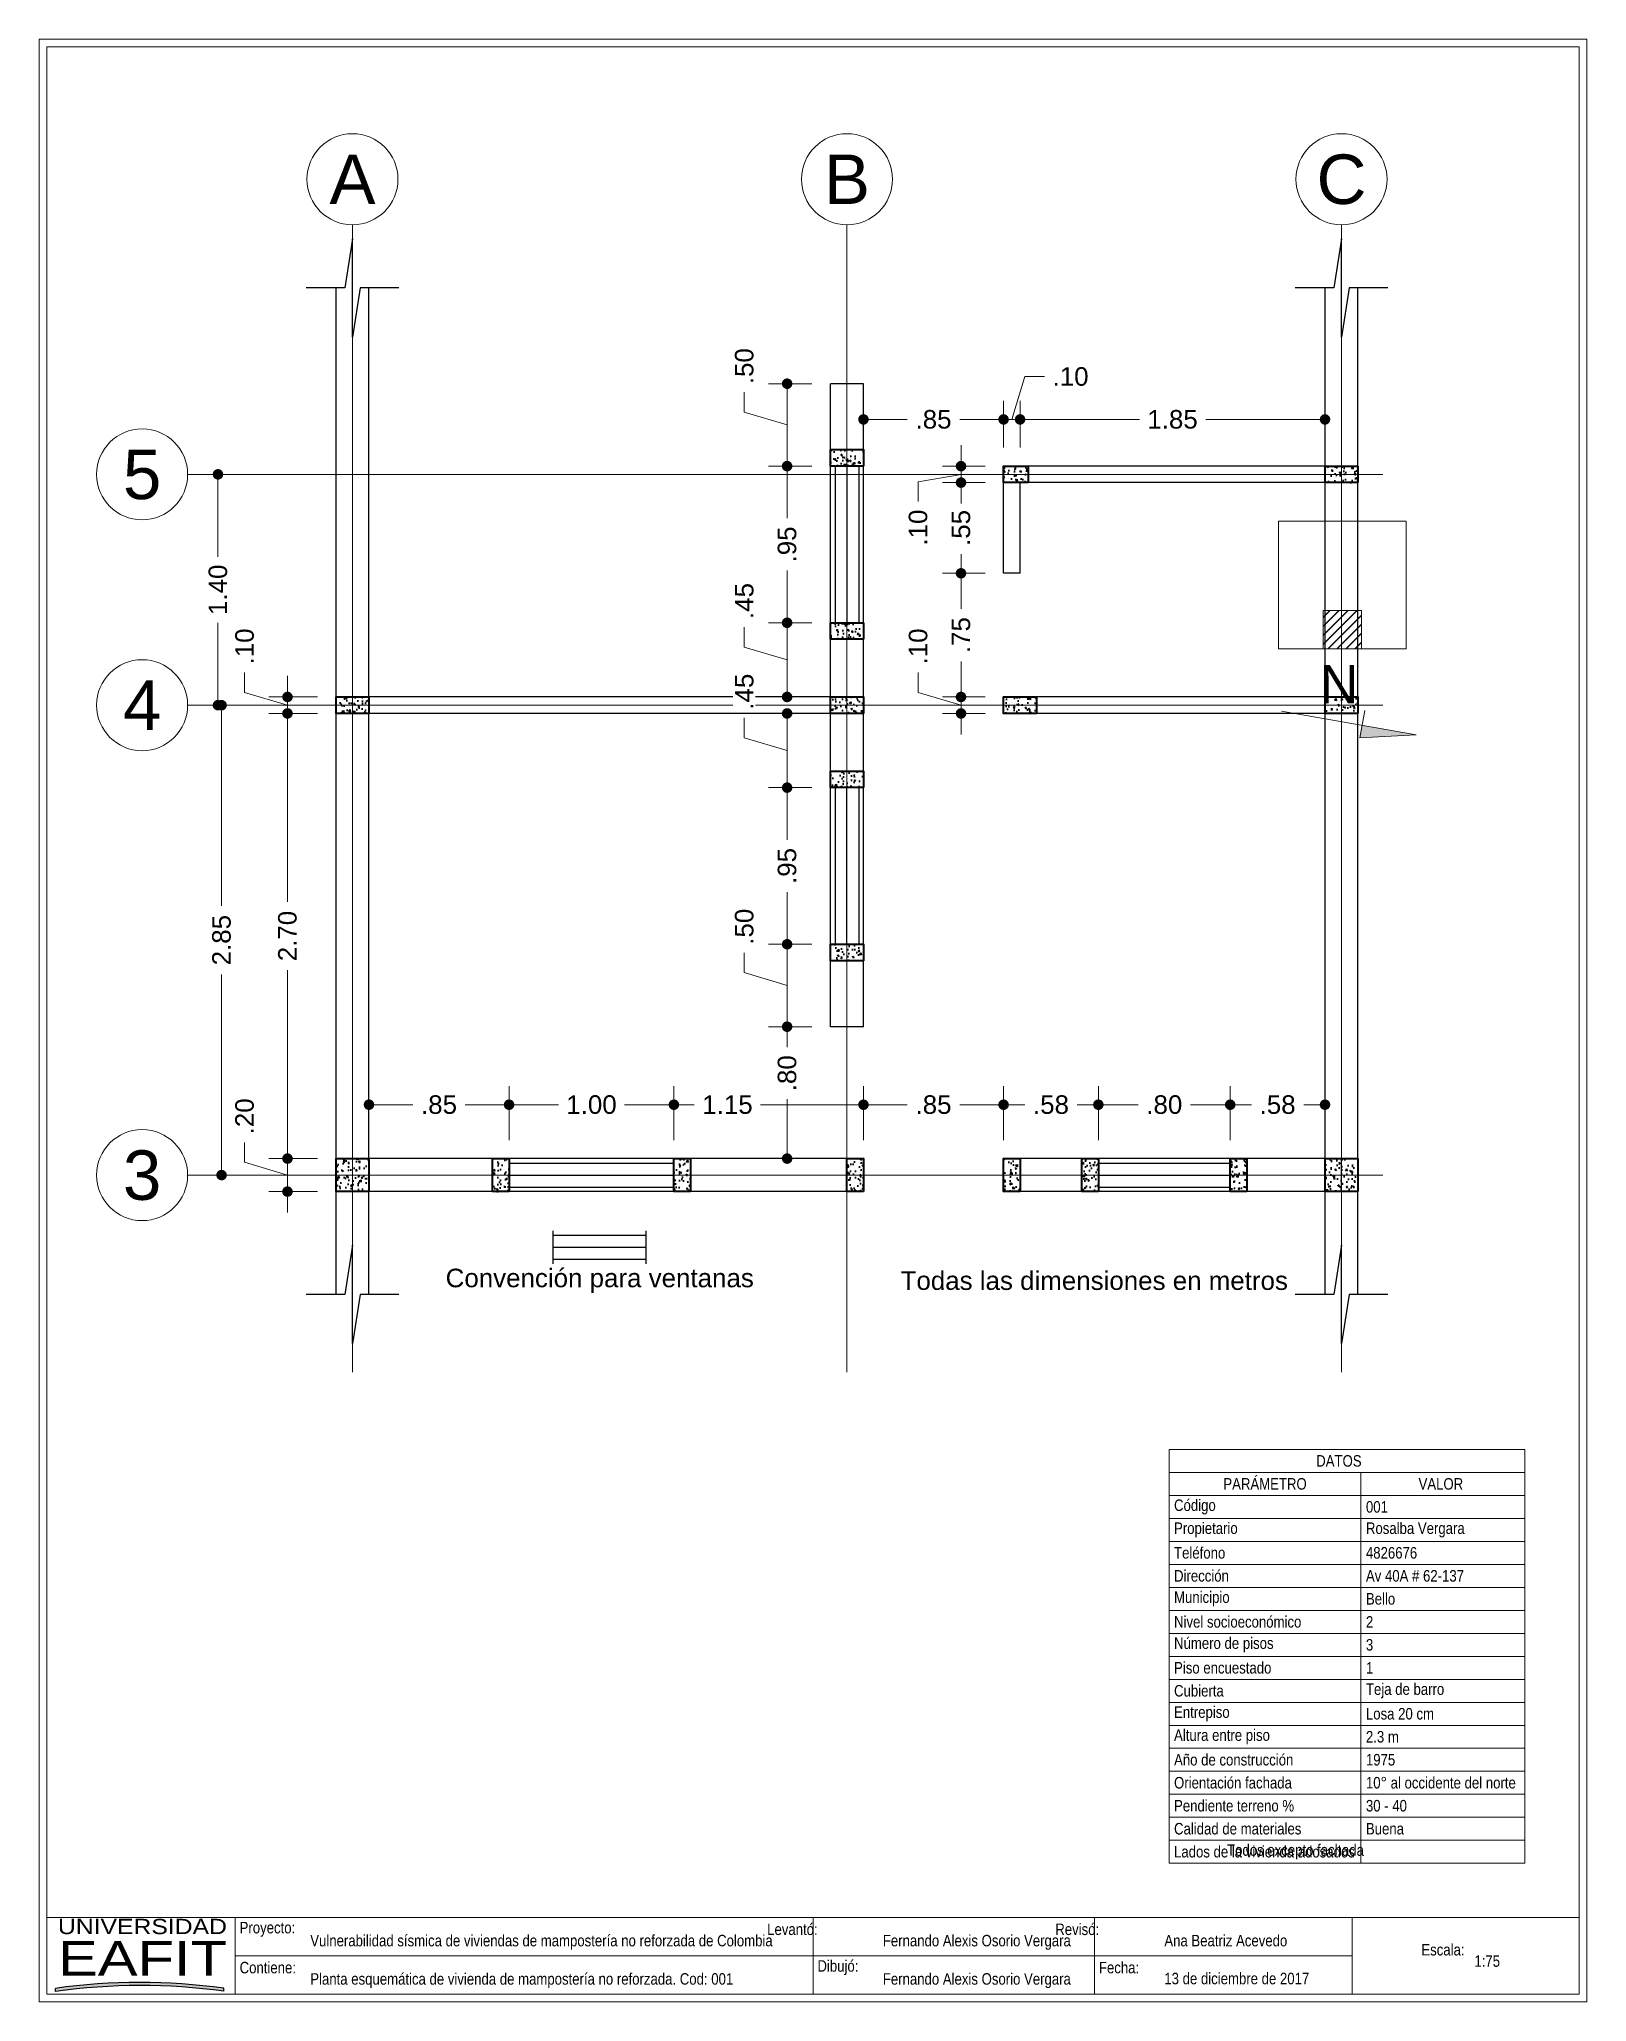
# Paper-space layout 'Plano 001' of a CAD drawing. Header units: metres. Extents: x 0.001 to 0.203, y 0 to 0.257.
# The model-space entities are those that its viewports show. They can reach past a viewport. Long polylines and large blocks are cut down to what shows.
import ezdxf
from ezdxf.enums import TextEntityAlignment as Align

# ---------------------------------------------------------------- set-up
doc = ezdxf.new("R2010")
doc.units = ezdxf.units.M
doc.header["$LTSCALE"] = 0.01
doc.linetypes.add('CENTER2', pattern=[28.575000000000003, 19.05, -3.175, 3.175, -3.175])
for name, color, linetype, lineweight in [('Columnas', 7, 'Continuous', 40), ('Cotas', 7, 'Continuous', 18), ('Ejes', 7, 'CENTER2', 5), ('Muros', 7, 'Continuous', 25), ('Ventanas', 5, 'Continuous', 25)]:
    doc.layers.add(name, color=color, linetype=linetype, lineweight=lineweight)
doc.layers.add('Eafit', color=7, linetype='Continuous', true_color=0x00006b)
doc.styles.add('Eafit', font='ERASBD.TTF')
doc.styles.get("Standard").update_dxf_attribs({"font": 'arial.ttf'})
doc.styles.add('Texto', font='ARIALN.TTF')
doc.dimstyles.new('1-75', dxfattribs={"dimscale": 75, "dimtxt": 0.0015, "dimasz": 0.00085, "dimexe": 0.0015, "dimexo": 0.0015, "dimgap": 0.0008, "dimtad": 0, "dimzin": 4, "dimdsep": 46, "dimtxsty": 'Standard', "dimblk": 'DOT', "dimcen": 0.0009, "dimclrd": 256, "dimclre": 256, "dimclrt": 256, "dimadec": 0, "dimazin": 0, "dimtfac": 1, "dimtofl": 0, "dimtmove": 1, "dimatfit": 2, "dimfxl": 0.0015, "dimtfill": 1, "dimtolj": 1, "dimtzin": 4, "dimlwd": -1, "dimlwe": -1, "dimarcsym": 0})
pattern_1 = [(49.99999999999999, (0, 0), (0.09109233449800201, -0.007969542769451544), [0.009525, -0.104775]), (355, (0, 0), (-0.01762171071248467, 0.09552842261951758), [0.00762, -0.08382029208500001]), (100.4514447, (0.0075910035, -0.00066412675), (0.07347062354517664, 0.08755887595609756), [0.0080950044, -0.08904512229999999]), (46.18420000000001, (0, 0.0254), (0.135539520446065, -0.02102116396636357), [0.0142875, -0.1571625]), (96.63555760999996, (0.01129495, 0.02364825), (0.1187020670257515, 0.1237130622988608), [0.01214251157, -0.13356780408]), (351.1841511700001, (0, 0.0254), (0.1187020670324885, 0.1237130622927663), [0.011429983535, -0.12572986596]), (21, (0.0127, 0.01905), (0.07580719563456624, -0.05113259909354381), [0.009525, -0.104775]), (326.0000000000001, (0.0127, 0.01905), (0.03090101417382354, 0.09209398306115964), [0.00762, -0.08381999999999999]), (71.45144499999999, (0.0190172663, 0.01478895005), (0.1067082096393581, 0.04096138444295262), [0.008095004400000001, -0.0890449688]), (37.50000000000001, (0, 0), (0.001544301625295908, 0.04227751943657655), [0, -0.082804, 0, -0.08509, 0, -0.0841375]), (7.499999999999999, (0, 0), (0.03340983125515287, 0.05009028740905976), [0, -0.04851399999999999, 0, -0.080899, 0, -0.03206750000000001]), (327.5, (-0.028321, 0), (0.06779529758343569, -0.002864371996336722), [0, -0.03175, 0, -0.09906000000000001, 0, -0.131445]), (317.5, (-0.041021, 0), (0.07406459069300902, 0.01271324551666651), [0, -0.041275, 0, -0.065786, 0, -0.093345])]

psp = doc.layouts.new('Plano 001')

# ---------------------------------------------------------------- texts
psp.add_text('N', height=0.004999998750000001).set_placement((0.1709397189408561, 0.1724274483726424), align=Align.MIDDLE_CENTER)
at = {"layer": 'Cotas', "style": 'Texto'}
for s, p in [('Vulnerabilidad sísmica de viviendas de mampostería no reforzada de Colombia', (0.03664834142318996, 0.007727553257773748)), ('Fernando Alexis Osorio Vergara', (0.1113869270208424, 0.007727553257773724)), ('Ana Beatriz Acevedo', (0.1481332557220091, 0.007727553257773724)), ('1:75', (0.1886048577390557, 0.005060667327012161)), ('Planta esquemática de vivienda de mampostería no reforzada. Cod: 001', (0.03664834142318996, 0.00272755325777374)), ('Fernando Alexis Osorio Vergara', (0.1113869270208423, 0.002727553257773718)), ('13 de diciembre de 2017', (0.1481332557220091, 0.00278046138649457))]:
    psp.add_text(s, height=0.0015, dxfattribs=at).set_placement(p)
at = {"layer": 'Cotas', "attachment_point": 6, "style": 'Texto'}
for s, insert, char_height, width in [('\\pxqc;DATOS', (0.1947378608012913, 0.07106981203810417), 0.001500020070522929, 0.04763420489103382), ('\\pxqc;PARÁMETRO', (0.1738025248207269, 0.06806977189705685), 0.001500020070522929, 0.02504725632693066), ('\\pxqc;VALOR', (0.1970787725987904, 0.06806977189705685), 0.001500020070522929, 0.02570076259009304), ('\\pxql;Código', (0.1595783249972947, 0.06506973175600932), 0.001500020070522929, 0.01017698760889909), ('\\pxql;001', (0.184625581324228, 0.06506973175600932), 0.001500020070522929, 0.01017698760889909), ('\\pxql;Propietario', (0.1595783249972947, 0.06206969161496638), 0.001500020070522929, 0.01017698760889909), ('\\pxql;Rosalba Vergara', (0.1940527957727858, 0.06206969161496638), 0.001500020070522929, 0.01960420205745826), ('\\pxql;Teléfono', (0.1595783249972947, 0.05906965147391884), 0.001500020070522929, 0.01017698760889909), ('\\pxql;4826676', (0.184625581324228, 0.05906965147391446), 0.001500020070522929, 0.01017698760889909), ('\\pxql;Dirección', (0.1595783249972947, 0.05606961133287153), 0.001500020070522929, 0.01017698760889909), ('\\pxql;Av 40A # 62-137', (0.1993028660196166, 0.05606961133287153), 0.001500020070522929, 0.02485427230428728), ('\\pxql;Municipio', (0.1595783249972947, 0.05306957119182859), 0.001500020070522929, 0.01017698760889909), ('\\pxql;Bello', (0.184625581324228, 0.05306957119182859), 0.001500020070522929, 0.01017698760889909), ('\\pxql;Nivel socioeconómico', (0.1738025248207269, 0.05006953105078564), 0.001500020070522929, 0.02440118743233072), ('\\pxql;2', (0.1921256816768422, 0.05006953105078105), 0.001500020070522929, 0.01767708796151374), ('\\pxql;Número de pisos', (0.1738025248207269, 0.04706949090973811), 0.001500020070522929, 0.02440118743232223), ('\\pxql;3', (0.1921256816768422, 0.04706949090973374), 0.001500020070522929, 0.01767708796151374), ('\\pxql;Piso encuestado', (0.1738025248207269, 0.0440694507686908), 0.001500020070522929, 0.02440118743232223), ('\\pxql;1', (0.1921256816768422, 0.04406945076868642), 0.001500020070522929, 0.01767708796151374), ('\\pxql;Cubierta', (0.1595783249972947, 0.04106941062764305), 0.001500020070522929, 0.01017698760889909), ('\\pxql;Teja de barro', (0.1940527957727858, 0.04106941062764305), 0.001500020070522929, 0.01960420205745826), ('\\pxql;Entrepiso', (0.1595783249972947, 0.03806937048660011), 0.001500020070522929, 0.01017698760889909), ('\\pxql;Losa 20 cm', (0.1940527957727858, 0.03806937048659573), 0.001500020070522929, 0.01960420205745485), ('\\pxql;Altura entre piso', (0.1738025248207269, 0.03506933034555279), 0.001500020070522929, 0.02440118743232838), ('\\pxql;2.3 m', (0.1921256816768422, 0.0350693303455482), 0.001500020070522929, 0.01767708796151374), ('\\pxql;Año de construcción', (0.1738025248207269, 0.03206929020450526), 0.001500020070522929, 0.02440118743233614), ('\\pxql;1975', (0.1936257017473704, 0.03206929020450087), 0.001500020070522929, 0.01917710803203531), ('\\pxql;Orientación fachada', (0.1738025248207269, 0.02906925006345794), 0.001500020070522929, 0.02440118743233), ('\\pxql;10° al occidente del norte', (0.1995032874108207, 0.02906925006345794), 0.001500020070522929, 0.02505469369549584), ('\\pxql;Pendiente terreno %', (0.18079608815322, 0.02606920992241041), 0.001500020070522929, 0.03139475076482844), ('\\pxql;30 - 40', (0.1995032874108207, 0.02606920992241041), 0.001500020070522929, 0.02505469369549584), ('\\pxql;Calidad de materiales', (0.18079608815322, 0.02306916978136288), 0.001500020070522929, 0.03139475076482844), ('\\pxql;Buena', (0.1995032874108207, 0.02306916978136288), 0.001500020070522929, 0.02505469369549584), ('\\pxql;Lados de la vivienda adosados', (0.18079608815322, 0.02006912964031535), 0.001500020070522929, 0.03139475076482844), ('\\pxql;Proyecto:', (0.04129240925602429, 0.00994511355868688), 0.0015, 0.0138629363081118), ('\\pxql;Escala:', (0.1955460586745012, 0.007278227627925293), 0.0015, 0.0138629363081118), ('\\pxql;Contiene:', (0.04129240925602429, 0.004945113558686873), 0.0015, 0.0138629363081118), ('\\pxql;Dibujó:', (0.116712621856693, 0.00494511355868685), 0.0015, 0.0138629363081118), ('\\pxql;Fecha:', (0.1534589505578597, 0.004945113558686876), 0.0015, 0.0138629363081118)]:
    psp.add_mtext(s, dxfattribs=dict(at, insert=insert, char_height=char_height, width=width))
for s, insert, char_height in [('\\pxql;Todos excepto fachada', (0.1741869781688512, 0.02006912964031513), 0.001500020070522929), ('\\pxql;Levantó:', (0.1028814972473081, 0.009945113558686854), 0.0015), ('\\pxql;Revisó:', (0.1396278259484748, 0.009945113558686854), 0.0015)]:
    psp.add_mtext(s, dxfattribs=dict(at, insert=insert, char_height=char_height))

msp = doc.modelspace()

# ---------------------------------------------------------------- texts
at = {"layer": 'Ejes'}
for s, p in [('A', (2551.112595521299, 890.3975560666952)), ('B', (2554.112595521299, 890.3975560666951)), ('C', (2557.112595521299, 890.3975560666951)), ('5', (2549.836473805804, 888.6074706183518)), ('4', (2549.836473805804, 887.207470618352)), ('3', (2549.836473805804, 884.3574706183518))]:
    msp.add_text(s, height=0.3, dxfattribs=at).set_placement(p, align=Align.MIDDLE_CENTER)

# ---------------------------------------------------------------- blocks, each defined once
blk = doc.blocks.new('eafit')
at = {"layer": 'Eafit'}
h = blk.add_hatch(color=256, dxfattribs=at)
h.dxf.hatch_style = 1
h.paths.add_polyline_path([(0.002239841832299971, 0.001499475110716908), (0.002239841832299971, 0.0006917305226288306, -0.06912767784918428), (0.04618851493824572, 0.0007313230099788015), (0.04618851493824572, 0.001538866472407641, 0.06877983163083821)])
for p, q in [((0.002239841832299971, 0.0006917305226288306), (0.002239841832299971, 0.001499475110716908)), ((0.04618851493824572, 0.0007313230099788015), (0.04618851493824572, 0.001538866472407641))]:
    blk.add_line(p, q, dxfattribs=at)
for radius, start, end in [(0.1604998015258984, 82.18215950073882, 97.92054931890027), (0.1596998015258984, 82.14275009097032, 97.96048314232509)]:
    blk.add_arc((0.02435668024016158, -0.1574691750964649), radius, start, end, dxfattribs=at)
at = {"layer": 'Eafit', "style": 'Eafit'}
for s, height, width, p, p2 in [('UNIVERSIDAD', 0.004, 1.005948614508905, (0.00288158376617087, 0.01564298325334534), (0.04700477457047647, 0.01564298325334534)), ('EAFIT', 0.009000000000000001, 1.061887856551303, (0.002887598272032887, 0.004823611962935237), (0.04701078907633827, 0.004823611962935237))]:
    blk.add_text(s, height=height, dxfattribs=dict(at, width=width)).set_placement(p, p2, align=Align.FIT)
blk = doc.blocks.new('_DOT')
at = {"color": 0, "linetype": 'ByBlock'}
blk.add_line((-0.5, 0), (-1, 0), dxfattribs=at)
at = {"color": 0, "linetype": 'ByBlock', "const_width": 0.5}
blk.add_lwpolyline([(-0.25, 0, 1), (0.25, 0, 1)], format="xyb", close=True, dxfattribs=at)
blk = doc.blocks.new('*D64')
at = {"layer": 'Cotas', "transparency": 16777216}
for p, q in [((2550.225095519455, 887.2074706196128), (2550.43092469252, 887.2074706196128)), ((2550.31842469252, 887.1437206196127), (2550.31842469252, 885.989963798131)), ((2550.31842469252, 884.4212206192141), (2550.31842469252, 885.5749774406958)), ((2550.225095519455, 884.357470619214), (2550.43092469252, 884.357470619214))]:
    blk.add_line(p, q, dxfattribs=at)
at = {"layer": 'Defpoints', "color": 0, "transparency": 16777216}
for p in [(2550.112595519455, 887.2074706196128), (2550.31842469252, 887.2074706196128), (2550.112595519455, 884.357470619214)]:
    blk.add_point(p, dxfattribs=at)
at = {"layer": 'Cotas', "transparency": 16777216, "xscale": 0.06375, "yscale": 0.06375, "zscale": 0.06375}
for p, rotation in [((2550.31842469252, 887.2074706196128), 90), ((2550.31842469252, 884.357470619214), 270)]:
    blk.add_blockref('_DOT', p, dxfattribs=dict(at, rotation=rotation))
at = {"layer": 'Cotas', "transparency": 16777216, "insert": (2550.31842469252, 885.7824706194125), "char_height": 0.1125, "attachment_point": 5, "rotation": 90, "bg_fill": 3, "box_fill_scale": 1.1, "bg_fill_color": 256, "bg_fill_true_color": 13158600, "bg_fill_transparency": 0}
blk.add_mtext('\\A1;2.85', dxfattribs=at)
blk = doc.blocks.new('*D65')
at = {"layer": 'Cotas', "transparency": 16777216}
for p, q in [((2550.211176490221, 888.6074706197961), (2550.184132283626, 888.6074706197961)), ((2550.296632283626, 888.5437206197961), (2550.296632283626, 888.1080956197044)), ((2550.296632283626, 887.2712206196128), (2550.296632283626, 887.7068456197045)), ((2550.225095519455, 887.2074706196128), (2550.409132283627, 887.2074706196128))]:
    blk.add_line(p, q, dxfattribs=at)
at = {"layer": 'Defpoints', "color": 0, "transparency": 16777216}
for p in [(2550.296632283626, 888.6074706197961), (2550.323676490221, 888.6074706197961), (2550.112595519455, 887.2074706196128)]:
    blk.add_point(p, dxfattribs=at)
at = {"layer": 'Cotas', "transparency": 16777216, "xscale": 0.06375, "yscale": 0.06375, "zscale": 0.06375}
for p, rotation in [((2550.296632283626, 888.6074706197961), 90), ((2550.296632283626, 887.2074706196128), 270)]:
    blk.add_blockref('_DOT', p, dxfattribs=dict(at, rotation=rotation))
at = {"layer": 'Cotas', "transparency": 16777216, "insert": (2550.296632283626, 887.9074706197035), "char_height": 0.1125, "attachment_point": 5, "rotation": 90, "bg_fill": 3, "box_fill_scale": 1.1, "bg_fill_color": 256, "bg_fill_true_color": 13158600, "bg_fill_transparency": 0}
blk.add_mtext('\\A1;1.40', dxfattribs=at)
blk = doc.blocks.new('*D66')
at = {"layer": 'Cotas', "transparency": 16777216}
for p, q in [((2553.900095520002, 885.2574706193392), (2553.636844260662, 885.2574706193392)), ((2553.749344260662, 885.1937206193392), (2553.749344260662, 885.1337206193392)), ((2553.749344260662, 884.5212206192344), (2553.749344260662, 884.8170374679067)), ((2554.100095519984, 884.4574706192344), (2553.636844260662, 884.4574706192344))]:
    blk.add_line(p, q, dxfattribs=at)
at = {"layer": 'Defpoints', "color": 0, "transparency": 16777216}
for p in [(2554.012595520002, 885.2574706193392), (2553.749344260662, 884.4574706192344), (2554.212595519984, 884.4574706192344)]:
    blk.add_point(p, dxfattribs=at)
at = {"layer": 'Cotas', "transparency": 16777216, "xscale": 0.06375, "yscale": 0.06375, "zscale": 0.06375}
for p, rotation in [((2553.749344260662, 885.2574706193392), 90), ((2553.749344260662, 884.4574706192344), 270)]:
    blk.add_blockref('_DOT', p, dxfattribs=dict(at, rotation=rotation))
at = {"layer": 'Cotas', "transparency": 16777216, "insert": (2553.749344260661, 884.9753790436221), "char_height": 0.1125, "attachment_point": 5, "rotation": 90, "bg_fill": 3, "box_fill_scale": 1.1, "bg_fill_color": 256, "bg_fill_true_color": 13158600, "bg_fill_transparency": 0}
blk.add_mtext('\\A1;.80', dxfattribs=at)
blk = doc.blocks.new('*D67')
at = {"layer": 'Cotas', "transparency": 16777216}
for p, q in [((2553.900095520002, 889.1574706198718), (2553.636844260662, 889.1574706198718)), ((2553.489404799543, 888.9854524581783), (2553.489404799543, 889.1054524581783)), ((2553.749344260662, 889.0937206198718), (2553.749344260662, 888.7212206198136)), ((2553.749344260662, 888.9074706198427), (2553.489404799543, 888.9854524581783)), ((2553.900095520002, 888.6574706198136), (2553.636844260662, 888.6574706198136))]:
    blk.add_line(p, q, dxfattribs=at)
at = {"layer": 'Defpoints', "color": 0, "transparency": 16777216}
for p in [(2554.012595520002, 889.1574706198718), (2553.749344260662, 888.6574706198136), (2554.012595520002, 888.6574706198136)]:
    blk.add_point(p, dxfattribs=at)
at = {"layer": 'Cotas', "transparency": 16777216, "xscale": 0.06375, "yscale": 0.06375, "zscale": 0.06375}
for p, rotation in [((2553.749344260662, 889.1574706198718), 90), ((2553.749344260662, 888.6574706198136), 270)]:
    blk.add_blockref('_DOT', p, dxfattribs=dict(at, rotation=rotation))
at = {"layer": 'Cotas', "transparency": 16777216, "insert": (2553.489404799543, 889.2637940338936), "char_height": 0.1125, "attachment_point": 5, "rotation": 90, "bg_fill": 3, "box_fill_scale": 1.1, "bg_fill_color": 256, "bg_fill_true_color": 13158600, "bg_fill_transparency": 0}
blk.add_mtext('\\A1;.50', dxfattribs=at)
blk = doc.blocks.new('*D68')
at = {"layer": 'Cotas', "transparency": 16777216}
for p, q in [((2553.900095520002, 888.6574706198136), (2553.636844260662, 888.6574706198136)), ((2553.749344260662, 888.5937206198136), (2553.749344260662, 888.3414261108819)), ((2553.749344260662, 887.7712206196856), (2553.749344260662, 888.0235151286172)), ((2553.900095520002, 887.7074706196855), (2553.636844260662, 887.7074706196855))]:
    blk.add_line(p, q, dxfattribs=at)
at = {"layer": 'Defpoints', "color": 0, "transparency": 16777216}
for p in [(2554.012595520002, 888.6574706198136), (2553.749344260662, 887.7074706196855), (2554.012595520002, 887.7074706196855)]:
    blk.add_point(p, dxfattribs=at)
at = {"layer": 'Cotas', "transparency": 16777216, "xscale": 0.06375, "yscale": 0.06375, "zscale": 0.06375}
for p, rotation in [((2553.749344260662, 888.6574706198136), 90), ((2553.749344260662, 887.7074706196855), 270)]:
    blk.add_blockref('_DOT', p, dxfattribs=dict(at, rotation=rotation))
at = {"layer": 'Cotas', "transparency": 16777216, "insert": (2553.749344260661, 888.1824706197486), "char_height": 0.1125, "attachment_point": 5, "rotation": 90, "bg_fill": 3, "box_fill_scale": 1.1, "bg_fill_color": 256, "bg_fill_true_color": 13158600, "bg_fill_transparency": 0}
blk.add_mtext('\\A1;.95', dxfattribs=at)
blk = doc.blocks.new('*D69')
at = {"layer": 'Cotas', "transparency": 16777216}
for p, q in [((2553.900095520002, 886.70747061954), (2553.636844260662, 886.70747061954)), ((2553.749344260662, 886.64372061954), (2553.749344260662, 886.3914261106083)), ((2553.749344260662, 885.821220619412), (2553.749344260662, 886.0735151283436)), ((2553.900095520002, 885.757470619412), (2553.636844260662, 885.757470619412))]:
    blk.add_line(p, q, dxfattribs=at)
at = {"layer": 'Defpoints', "color": 0, "transparency": 16777216}
for p in [(2553.749344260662, 886.70747061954), (2554.012595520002, 886.70747061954), (2554.012595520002, 885.757470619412)]:
    blk.add_point(p, dxfattribs=at)
at = {"layer": 'Cotas', "transparency": 16777216, "xscale": 0.06375, "yscale": 0.06375, "zscale": 0.06375}
for p, rotation in [((2553.749344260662, 886.70747061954), 90), ((2553.749344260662, 885.757470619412), 270)]:
    blk.add_blockref('_DOT', p, dxfattribs=dict(at, rotation=rotation))
at = {"layer": 'Cotas', "transparency": 16777216, "insert": (2553.749344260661, 886.2324706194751), "char_height": 0.1125, "attachment_point": 5, "rotation": 90, "bg_fill": 3, "box_fill_scale": 1.1, "bg_fill_color": 256, "bg_fill_true_color": 13158600, "bg_fill_transparency": 0}
blk.add_mtext('\\A1;.95', dxfattribs=at)
blk = doc.blocks.new('*D70')
at = {"layer": 'Cotas', "transparency": 16777216}
for p, q in [((2554.212595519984, 884.5699706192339), (2554.212595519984, 884.8969063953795)), ((2555.062595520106, 884.5699706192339), (2555.062595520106, 884.8969063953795)), ((2554.276345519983, 884.7844063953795), (2554.478640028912, 884.7844063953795)), ((2554.998845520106, 884.7844063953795), (2554.796551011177, 884.7844063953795))]:
    blk.add_line(p, q, dxfattribs=at)
at = {"layer": 'Defpoints', "color": 0, "transparency": 16777216}
for p in [(2555.062595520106, 884.7844063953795), (2554.212595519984, 884.457470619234), (2555.062595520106, 884.457470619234)]:
    blk.add_point(p, dxfattribs=at)
at = {"layer": 'Cotas', "transparency": 16777216, "xscale": 0.06375, "yscale": 0.06375, "zscale": 0.06375, "rotation": 180}
blk.add_blockref('_DOT', (2554.212595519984, 884.7844063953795), dxfattribs=at)
at = {"layer": 'Cotas', "transparency": 16777216, "xscale": 0.06375, "yscale": 0.06375, "zscale": 0.06375}
blk.add_blockref('_DOT', (2555.062595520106, 884.7844063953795), dxfattribs=at)
at = {"layer": 'Cotas', "transparency": 16777216, "insert": (2554.637595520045, 884.7844063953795), "char_height": 0.1125, "attachment_point": 5, "bg_fill": 3, "box_fill_scale": 1.1, "bg_fill_color": 256, "bg_fill_true_color": 13158600, "bg_fill_transparency": 0}
blk.add_mtext('\\A1;.85', dxfattribs=at)
blk = doc.blocks.new('*D71')
at = {"layer": 'Cotas', "transparency": 16777216}
for p, q in [((2555.062595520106, 884.5699706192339), (2555.062595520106, 884.8969063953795)), ((2555.637595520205, 884.5699706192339), (2555.637595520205, 884.8969063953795)), ((2555.126345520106, 884.7844063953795), (2555.191446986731, 884.7844063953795)), ((2555.573845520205, 884.7844063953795), (2555.508744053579, 884.7844063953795))]:
    blk.add_line(p, q, dxfattribs=at)
at = {"layer": 'Defpoints', "color": 0, "transparency": 16777216}
for p in [(2555.637595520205, 884.7844063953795), (2555.062595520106, 884.457470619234), (2555.637595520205, 884.457470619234)]:
    blk.add_point(p, dxfattribs=at)
at = {"layer": 'Cotas', "transparency": 16777216, "xscale": 0.06375, "yscale": 0.06375, "zscale": 0.06375, "rotation": 180}
blk.add_blockref('_DOT', (2555.062595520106, 884.7844063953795), dxfattribs=at)
at = {"layer": 'Cotas', "transparency": 16777216, "xscale": 0.06375, "yscale": 0.06375, "zscale": 0.06375}
blk.add_blockref('_DOT', (2555.637595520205, 884.7844063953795), dxfattribs=at)
at = {"layer": 'Cotas', "transparency": 16777216, "insert": (2555.350095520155, 884.7844063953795), "char_height": 0.1125, "attachment_point": 5, "bg_fill": 3, "box_fill_scale": 1.1, "bg_fill_color": 256, "bg_fill_true_color": 13158600, "bg_fill_transparency": 0}
blk.add_mtext('\\A1;.58', dxfattribs=at)
blk = doc.blocks.new('*D72')
at = {"layer": 'Cotas', "transparency": 16777216}
for p, q in [((2555.637595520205, 884.5699706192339), (2555.637595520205, 884.8969063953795)), ((2556.43759552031, 884.5699706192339), (2556.43759552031, 884.8969063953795)), ((2555.701345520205, 884.7844063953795), (2555.879253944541, 884.7844063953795)), ((2556.37384552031, 884.7844063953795), (2556.195937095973, 884.7844063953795))]:
    blk.add_line(p, q, dxfattribs=at)
at = {"layer": 'Defpoints', "color": 0, "transparency": 16777216}
for p in [(2556.43759552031, 884.7844063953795), (2555.637595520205, 884.457470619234), (2556.43759552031, 884.457470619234)]:
    blk.add_point(p, dxfattribs=at)
at = {"layer": 'Cotas', "transparency": 16777216, "xscale": 0.06375, "yscale": 0.06375, "zscale": 0.06375, "rotation": 180}
blk.add_blockref('_DOT', (2555.637595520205, 884.7844063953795), dxfattribs=at)
at = {"layer": 'Cotas', "transparency": 16777216, "xscale": 0.06375, "yscale": 0.06375, "zscale": 0.06375}
blk.add_blockref('_DOT', (2556.43759552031, 884.7844063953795), dxfattribs=at)
at = {"layer": 'Cotas', "transparency": 16777216, "insert": (2556.037595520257, 884.7844063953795), "char_height": 0.1125, "attachment_point": 5, "bg_fill": 3, "box_fill_scale": 1.1, "bg_fill_color": 256, "bg_fill_true_color": 13158600, "bg_fill_transparency": 0}
blk.add_mtext('\\A1;.80', dxfattribs=at)
blk = doc.blocks.new('*D73')
at = {"layer": 'Cotas', "transparency": 16777216}
for p, q in [((2554.950095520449, 888.5574706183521), (2554.691761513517, 888.5574706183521)), ((2554.804261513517, 888.4937206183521), (2554.804261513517, 888.4414261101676)), ((2554.804261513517, 888.0712206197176), (2554.804261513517, 888.1235151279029)), ((2554.950095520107, 888.0074706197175), (2554.691761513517, 888.0074706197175))]:
    blk.add_line(p, q, dxfattribs=at)
at = {"layer": 'Defpoints', "color": 0, "transparency": 16777216}
for p in [(2555.06259552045, 888.5574706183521), (2554.804261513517, 888.0074706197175), (2555.062595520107, 888.0074706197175)]:
    blk.add_point(p, dxfattribs=at)
at = {"layer": 'Cotas', "transparency": 16777216, "xscale": 0.06375, "yscale": 0.06375, "zscale": 0.06375}
for p, rotation in [((2554.804261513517, 888.5574706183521), 90), ((2554.804261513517, 888.0074706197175), 270)]:
    blk.add_blockref('_DOT', p, dxfattribs=dict(at, rotation=rotation))
at = {"layer": 'Cotas', "transparency": 16777216, "insert": (2554.804261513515, 888.2824706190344), "char_height": 0.1125, "attachment_point": 5, "rotation": 90, "bg_fill": 3, "box_fill_scale": 1.1, "bg_fill_color": 256, "bg_fill_true_color": 13158600, "bg_fill_transparency": 0}
blk.add_mtext('\\A1;.55', dxfattribs=at)
blk = doc.blocks.new('*D74')
at = {"layer": 'Cotas', "transparency": 16777216}
for p, q in [((2554.950095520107, 888.0074706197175), (2554.691761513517, 888.0074706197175)), ((2554.804261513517, 887.9437206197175), (2554.804261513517, 887.791426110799)), ((2554.804261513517, 887.3212206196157), (2554.804261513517, 887.4735151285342)), ((2554.950095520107, 887.2574706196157), (2554.691761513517, 887.2574706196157))]:
    blk.add_line(p, q, dxfattribs=at)
at = {"layer": 'Defpoints', "color": 0, "transparency": 16777216}
for p in [(2555.062595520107, 888.0074706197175), (2554.804261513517, 887.2574706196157), (2555.062595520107, 887.2574706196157)]:
    blk.add_point(p, dxfattribs=at)
at = {"layer": 'Cotas', "transparency": 16777216, "xscale": 0.06375, "yscale": 0.06375, "zscale": 0.06375}
for p, rotation in [((2554.804261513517, 888.0074706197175), 90), ((2554.804261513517, 887.2574706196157), 270)]:
    blk.add_blockref('_DOT', p, dxfattribs=dict(at, rotation=rotation))
at = {"layer": 'Cotas', "transparency": 16777216, "insert": (2554.804261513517, 887.6324706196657), "char_height": 0.1125, "attachment_point": 5, "rotation": 90, "bg_fill": 3, "box_fill_scale": 1.1, "bg_fill_color": 256, "bg_fill_true_color": 13158600, "bg_fill_transparency": 0}
blk.add_mtext('\\A1;.75', dxfattribs=at)
blk = doc.blocks.new('*D75')
at = {"layer": 'Cotas', "transparency": 16777216}
for p, q in [((2554.544322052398, 887.2854524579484), (2554.544322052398, 887.4054524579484)), ((2554.804261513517, 887.3212206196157), (2554.804261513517, 887.3849706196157)), ((2554.804261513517, 887.2074706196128), (2554.544322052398, 887.2854524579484)), ((2554.950095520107, 887.2574706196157), (2554.691761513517, 887.2574706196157)), ((2554.804261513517, 887.2574706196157), (2554.804261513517, 887.1574706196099)), ((2554.950095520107, 887.1574706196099), (2554.691761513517, 887.1574706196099)), ((2554.804261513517, 887.0937206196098), (2554.804261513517, 887.0299706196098))]:
    blk.add_line(p, q, dxfattribs=at)
at = {"layer": 'Defpoints', "color": 0, "transparency": 16777216}
for p in [(2555.062595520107, 887.2574706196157), (2554.804261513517, 887.1574706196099), (2555.062595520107, 887.1574706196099)]:
    blk.add_point(p, dxfattribs=at)
at = {"layer": 'Cotas', "transparency": 16777216, "xscale": 0.06375, "yscale": 0.06375, "zscale": 0.06375}
for p, rotation in [((2554.804261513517, 887.2574706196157), 270), ((2554.804261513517, 887.1574706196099), 90)]:
    blk.add_blockref('_DOT', p, dxfattribs=dict(at, rotation=rotation))
at = {"layer": 'Cotas', "transparency": 16777216, "insert": (2554.544322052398, 887.5637940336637), "char_height": 0.1125, "attachment_point": 5, "rotation": 90, "bg_fill": 3, "box_fill_scale": 1.1, "bg_fill_color": 256, "bg_fill_true_color": 13158600, "bg_fill_transparency": 0}
blk.add_mtext('\\A1;.10', dxfattribs=at)
blk = doc.blocks.new('*D76')
at = {"layer": 'Cotas', "transparency": 16777216}
for p, q in [((2554.212595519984, 888.7699706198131), (2554.212595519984, 889.0531678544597)), ((2555.062595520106, 888.7699706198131), (2555.062595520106, 889.0531678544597)), ((2554.276345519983, 888.9406678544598), (2554.478640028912, 888.9406678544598)), ((2554.998845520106, 888.9406678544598), (2554.796551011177, 888.9406678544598))]:
    blk.add_line(p, q, dxfattribs=at)
at = {"layer": 'Defpoints', "color": 0, "transparency": 16777216}
for p in [(2554.212595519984, 888.9406678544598), (2554.212595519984, 888.6574706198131), (2555.062595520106, 888.6574706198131)]:
    blk.add_point(p, dxfattribs=at)
at = {"layer": 'Cotas', "transparency": 16777216, "xscale": 0.06375, "yscale": 0.06375, "zscale": 0.06375, "rotation": 180}
blk.add_blockref('_DOT', (2554.212595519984, 888.9406678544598), dxfattribs=at)
at = {"layer": 'Cotas', "transparency": 16777216, "xscale": 0.06375, "yscale": 0.06375, "zscale": 0.06375}
blk.add_blockref('_DOT', (2555.062595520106, 888.9406678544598), dxfattribs=at)
at = {"layer": 'Cotas', "transparency": 16777216, "insert": (2554.637595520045, 888.9406678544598), "char_height": 0.1125, "attachment_point": 5, "bg_fill": 3, "box_fill_scale": 1.1, "bg_fill_color": 256, "bg_fill_true_color": 13158600, "bg_fill_transparency": 0}
blk.add_mtext('\\A1;.85', dxfattribs=at)
blk = doc.blocks.new('*D77')
at = {"layer": 'Cotas', "transparency": 16777216}
for p, q in [((2550.90009552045, 887.1574706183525), (2550.60573452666, 887.1574706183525)), ((2550.71823452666, 887.0937206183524), (2550.71823452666, 886.014349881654)), ((2550.71823452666, 884.5212206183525), (2550.71823452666, 885.6005913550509)), ((2550.90009552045, 884.4574706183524), (2550.60573452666, 884.4574706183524))]:
    blk.add_line(p, q, dxfattribs=at)
at = {"layer": 'Defpoints', "color": 0, "transparency": 16777216}
for p in [(2550.71823452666, 887.1574706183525), (2551.01259552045, 887.1574706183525), (2551.01259552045, 884.4574706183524)]:
    blk.add_point(p, dxfattribs=at)
at = {"layer": 'Cotas', "transparency": 16777216, "xscale": 0.06375, "yscale": 0.06375, "zscale": 0.06375}
for p, rotation in [((2550.71823452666, 887.1574706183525), 90), ((2550.71823452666, 884.4574706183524), 270)]:
    blk.add_blockref('_DOT', p, dxfattribs=dict(at, rotation=rotation))
at = {"layer": 'Cotas', "transparency": 16777216, "insert": (2550.71823452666, 885.8074706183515), "char_height": 0.1125, "attachment_point": 5, "rotation": 90, "bg_fill": 3, "box_fill_scale": 1.1, "bg_fill_color": 256, "bg_fill_true_color": 13158600, "bg_fill_transparency": 0}
blk.add_mtext('\\A1;2.70', dxfattribs=at)
blk = doc.blocks.new('*D78')
at = {"layer": 'Cotas', "transparency": 16777216}
for p, q in [((2553.489404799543, 885.5854524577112), (2553.489404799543, 885.7054524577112)), ((2553.900095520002, 885.757470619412), (2553.636844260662, 885.757470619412)), ((2553.749344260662, 885.5074706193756), (2553.489404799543, 885.5854524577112)), ((2553.749344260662, 885.6937206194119), (2553.749344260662, 885.3212206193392)), ((2553.900095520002, 885.2574706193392), (2553.636844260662, 885.2574706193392))]:
    blk.add_line(p, q, dxfattribs=at)
at = {"layer": 'Defpoints', "color": 0, "transparency": 16777216}
for p in [(2554.012595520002, 885.757470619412), (2553.749344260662, 885.2574706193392), (2554.012595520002, 885.2574706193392)]:
    blk.add_point(p, dxfattribs=at)
at = {"layer": 'Cotas', "transparency": 16777216, "xscale": 0.06375, "yscale": 0.06375, "zscale": 0.06375}
for p, rotation in [((2553.749344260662, 885.757470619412), 90), ((2553.749344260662, 885.2574706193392), 270)]:
    blk.add_blockref('_DOT', p, dxfattribs=dict(at, rotation=rotation))
at = {"layer": 'Cotas', "transparency": 16777216, "insert": (2553.489404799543, 885.8637940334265), "char_height": 0.1125, "attachment_point": 5, "rotation": 90, "bg_fill": 3, "box_fill_scale": 1.1, "bg_fill_color": 256, "bg_fill_true_color": 13158600, "bg_fill_transparency": 0}
blk.add_mtext('\\A1;.50', dxfattribs=at)
blk = doc.blocks.new('*D79')
at = {"layer": 'Cotas', "transparency": 16777216}
for p, q in [((2556.43759552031, 884.5699706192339), (2556.43759552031, 884.8969063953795)), ((2557.012595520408, 884.5699706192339), (2557.012595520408, 884.8969063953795)), ((2556.501345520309, 884.7844063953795), (2556.566446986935, 884.7844063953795)), ((2556.948845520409, 884.7844063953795), (2556.883744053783, 884.7844063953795))]:
    blk.add_line(p, q, dxfattribs=at)
at = {"layer": 'Defpoints', "color": 0, "transparency": 16777216}
for p in [(2557.012595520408, 884.7844063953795), (2556.43759552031, 884.457470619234), (2557.012595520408, 884.457470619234)]:
    blk.add_point(p, dxfattribs=at)
at = {"layer": 'Cotas', "transparency": 16777216, "xscale": 0.06375, "yscale": 0.06375, "zscale": 0.06375, "rotation": 180}
blk.add_blockref('_DOT', (2556.43759552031, 884.7844063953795), dxfattribs=at)
at = {"layer": 'Cotas', "transparency": 16777216, "xscale": 0.06375, "yscale": 0.06375, "zscale": 0.06375}
blk.add_blockref('_DOT', (2557.012595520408, 884.7844063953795), dxfattribs=at)
at = {"layer": 'Cotas', "transparency": 16777216, "insert": (2556.725095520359, 884.7844063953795), "char_height": 0.1125, "attachment_point": 5, "bg_fill": 3, "box_fill_scale": 1.1, "bg_fill_color": 256, "bg_fill_true_color": 13158600, "bg_fill_transparency": 0}
blk.add_mtext('\\A1;.58', dxfattribs=at)
blk = doc.blocks.new('*D80')
at = {"layer": 'Cotas', "transparency": 16777216}
for p, q in [((2550.458295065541, 884.4354524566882), (2550.458295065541, 884.5554524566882)), ((2550.71823452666, 884.5212206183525), (2550.71823452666, 884.5849706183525)), ((2550.71823452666, 884.3574706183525), (2550.458295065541, 884.4354524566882)), ((2550.90009552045, 884.4574706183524), (2550.60573452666, 884.4574706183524)), ((2550.71823452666, 884.4574706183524), (2550.71823452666, 884.2574706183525)), ((2550.90009552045, 884.2574706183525), (2550.60573452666, 884.2574706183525)), ((2550.71823452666, 884.1937206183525), (2550.71823452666, 884.1299706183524))]:
    blk.add_line(p, q, dxfattribs=at)
at = {"layer": 'Defpoints', "color": 0, "transparency": 16777216}
for p in [(2551.01259552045, 884.4574706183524), (2550.71823452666, 884.2574706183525), (2551.01259552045, 884.2574706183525)]:
    blk.add_point(p, dxfattribs=at)
at = {"layer": 'Cotas', "transparency": 16777216, "xscale": 0.06375, "yscale": 0.06375, "zscale": 0.06375}
for p, rotation in [((2550.71823452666, 884.4574706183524), 270), ((2550.71823452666, 884.2574706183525), 90)]:
    blk.add_blockref('_DOT', p, dxfattribs=dict(at, rotation=rotation))
at = {"layer": 'Cotas', "transparency": 16777216, "insert": (2550.458295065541, 884.7137940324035), "char_height": 0.1125, "attachment_point": 5, "rotation": 90, "bg_fill": 3, "box_fill_scale": 1.1, "bg_fill_color": 256, "bg_fill_true_color": 13158600, "bg_fill_transparency": 0}
blk.add_mtext('\\A1;.20', dxfattribs=at)
blk = doc.blocks.new('*D84')
at = {"layer": 'Cotas', "transparency": 16777216}
for p, q in [((2555.162595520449, 888.7699706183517), (2555.162595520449, 889.0531678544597)), ((2557.012595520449, 888.7699706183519), (2557.012595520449, 889.0531678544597)), ((2555.226345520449, 888.9406678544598), (2555.886356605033, 888.9406678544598)), ((2556.94884552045, 888.9406678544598), (2556.288834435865, 888.9406678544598))]:
    blk.add_line(p, q, dxfattribs=at)
at = {"layer": 'Defpoints', "color": 0, "transparency": 16777216}
for p in [(2557.012595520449, 888.9406678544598), (2555.162595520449, 888.6574706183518), (2557.012595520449, 888.6574706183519)]:
    blk.add_point(p, dxfattribs=at)
at = {"layer": 'Cotas', "transparency": 16777216, "xscale": 0.06375, "yscale": 0.06375, "zscale": 0.06375, "rotation": 180}
blk.add_blockref('_DOT', (2555.162595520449, 888.9406678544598), dxfattribs=at)
at = {"layer": 'Cotas', "transparency": 16777216, "xscale": 0.06375, "yscale": 0.06375, "zscale": 0.06375}
blk.add_blockref('_DOT', (2557.012595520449, 888.9406678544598), dxfattribs=at)
at = {"layer": 'Cotas', "transparency": 16777216, "insert": (2556.087595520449, 888.9406678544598), "char_height": 0.1125, "attachment_point": 5, "bg_fill": 3, "box_fill_scale": 1.1, "bg_fill_color": 256, "bg_fill_true_color": 13158600, "bg_fill_transparency": 0}
blk.add_mtext('\\A1;1.85', dxfattribs=at)
blk = doc.blocks.new('*D81')
at = {"layer": 'Cotas', "transparency": 16777216}
for p, q in [((2553.062595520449, 884.569970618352), (2553.062595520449, 884.8969063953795)), ((2554.212595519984, 884.5699706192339), (2554.212595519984, 884.8969063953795)), ((2553.126345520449, 884.7844063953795), (2553.186345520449, 884.7844063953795)), ((2554.148845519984, 884.7844063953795), (2553.588823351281, 884.7844063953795))]:
    blk.add_line(p, q, dxfattribs=at)
at = {"layer": 'Defpoints', "color": 0, "transparency": 16777216}
for p in [(2553.062595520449, 884.7844063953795), (2553.062595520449, 884.4574706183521), (2554.212595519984, 884.457470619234)]:
    blk.add_point(p, dxfattribs=at)
at = {"layer": 'Cotas', "transparency": 16777216, "xscale": 0.06375, "yscale": 0.06375, "zscale": 0.06375, "rotation": 180}
blk.add_blockref('_DOT', (2553.062595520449, 884.7844063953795), dxfattribs=at)
at = {"layer": 'Cotas', "transparency": 16777216, "xscale": 0.06375, "yscale": 0.06375, "zscale": 0.06375}
blk.add_blockref('_DOT', (2554.212595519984, 884.7844063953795), dxfattribs=at)
at = {"layer": 'Cotas', "transparency": 16777216, "insert": (2553.387584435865, 884.7844063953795), "char_height": 0.1125, "attachment_point": 5, "bg_fill": 3, "box_fill_scale": 1.1, "bg_fill_color": 256, "bg_fill_true_color": 13158600, "bg_fill_transparency": 0}
blk.add_mtext('\\A1;1.15', dxfattribs=at)
blk = doc.blocks.new('*D82')
at = {"layer": 'Cotas', "transparency": 16777216}
for p, q in [((2552.062595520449, 884.5699706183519), (2552.062595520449, 884.8969063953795)), ((2553.062595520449, 884.569970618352), (2553.062595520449, 884.8969063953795)), ((2552.126345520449, 884.7844063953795), (2552.361970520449, 884.7844063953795)), ((2552.998845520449, 884.7844063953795), (2552.763220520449, 884.7844063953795))]:
    blk.add_line(p, q, dxfattribs=at)
at = {"layer": 'Defpoints', "color": 0, "transparency": 16777216}
for p in [(2552.062595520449, 884.7844063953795), (2552.062595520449, 884.457470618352), (2553.062595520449, 884.4574706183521)]:
    blk.add_point(p, dxfattribs=at)
at = {"layer": 'Cotas', "transparency": 16777216, "xscale": 0.06375, "yscale": 0.06375, "zscale": 0.06375, "rotation": 180}
blk.add_blockref('_DOT', (2552.062595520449, 884.7844063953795), dxfattribs=at)
at = {"layer": 'Cotas', "transparency": 16777216, "xscale": 0.06375, "yscale": 0.06375, "zscale": 0.06375}
blk.add_blockref('_DOT', (2553.062595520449, 884.7844063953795), dxfattribs=at)
at = {"layer": 'Cotas', "transparency": 16777216, "insert": (2552.562595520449, 884.7844063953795), "char_height": 0.1125, "attachment_point": 5, "bg_fill": 3, "box_fill_scale": 1.1, "bg_fill_color": 256, "bg_fill_true_color": 13158600, "bg_fill_transparency": 0}
blk.add_mtext('\\A1;1.00', dxfattribs=at)
blk = doc.blocks.new('*D83')
at = {"layer": 'Cotas', "transparency": 16777216}
for p, q in [((2551.212595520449, 884.5699706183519), (2551.212595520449, 884.8969063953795)), ((2552.062595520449, 884.5699706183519), (2552.062595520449, 884.8969063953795)), ((2551.276345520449, 884.7844063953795), (2551.478640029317, 884.7844063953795)), ((2551.998845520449, 884.7844063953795), (2551.796551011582, 884.7844063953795))]:
    blk.add_line(p, q, dxfattribs=at)
at = {"layer": 'Defpoints', "color": 0, "transparency": 16777216}
for p in [(2551.212595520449, 884.7844063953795), (2551.212595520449, 884.457470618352), (2552.062595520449, 884.457470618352)]:
    blk.add_point(p, dxfattribs=at)
at = {"layer": 'Cotas', "transparency": 16777216, "xscale": 0.06375, "yscale": 0.06375, "zscale": 0.06375, "rotation": 180}
blk.add_blockref('_DOT', (2551.212595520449, 884.7844063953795), dxfattribs=at)
at = {"layer": 'Cotas', "transparency": 16777216, "xscale": 0.06375, "yscale": 0.06375, "zscale": 0.06375}
blk.add_blockref('_DOT', (2552.062595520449, 884.7844063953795), dxfattribs=at)
at = {"layer": 'Cotas', "transparency": 16777216, "insert": (2551.637595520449, 884.7844063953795), "char_height": 0.1125, "attachment_point": 5, "bg_fill": 3, "box_fill_scale": 1.1, "bg_fill_color": 256, "bg_fill_true_color": 13158600, "bg_fill_transparency": 0}
blk.add_mtext('\\A1;.85', dxfattribs=at)
blk = doc.blocks.new('*D85')
at = {"layer": 'Cotas', "transparency": 16777216}
for p, q in [((2550.45829506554, 887.2854524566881), (2550.45829506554, 887.4054524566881)), ((2550.718234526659, 887.3212206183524), (2550.718234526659, 887.3849706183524)), ((2550.718234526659, 887.2074706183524), (2550.45829506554, 887.2854524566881)), ((2550.90009552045, 887.2574706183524), (2550.605734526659, 887.2574706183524)), ((2550.718234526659, 887.1574706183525), (2550.718234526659, 887.2574706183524)), ((2550.90009552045, 887.1574706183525), (2550.605734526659, 887.1574706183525)), ((2550.718234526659, 887.0937206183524), (2550.718234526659, 887.0299706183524))]:
    blk.add_line(p, q, dxfattribs=at)
at = {"layer": 'Defpoints', "color": 0, "transparency": 16777216}
for p in [(2550.718234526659, 887.2574706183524), (2551.01259552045, 887.2574706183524), (2551.01259552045, 887.1574706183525)]:
    blk.add_point(p, dxfattribs=at)
at = {"layer": 'Cotas', "transparency": 16777216, "xscale": 0.06375, "yscale": 0.06375, "zscale": 0.06375}
for p, rotation in [((2550.718234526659, 887.2574706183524), 270), ((2550.718234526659, 887.1574706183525), 90)]:
    blk.add_blockref('_DOT', p, dxfattribs=dict(at, rotation=rotation))
at = {"layer": 'Cotas', "transparency": 16777216, "insert": (2550.45829506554, 887.5637940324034), "char_height": 0.1125, "attachment_point": 5, "rotation": 90, "bg_fill": 3, "box_fill_scale": 1.1, "bg_fill_color": 256, "bg_fill_true_color": 13158600, "bg_fill_transparency": 0}
blk.add_mtext('\\A1;.10', dxfattribs=at)
blk = doc.blocks.new('*D86')
at = {"layer": 'Cotas', "transparency": 16777216}
for p, q in [((2553.489635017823, 887.0103833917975), (2553.489635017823, 887.1303833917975)), ((2553.90009552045, 887.1574706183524), (2553.636844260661, 887.1574706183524)), ((2553.749344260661, 886.9324706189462), (2553.489635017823, 887.0103833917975)), ((2553.749344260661, 886.77122061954), (2553.749344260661, 887.0937206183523)), ((2553.900095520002, 886.70747061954), (2553.636844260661, 886.70747061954))]:
    blk.add_line(p, q, dxfattribs=at)
at = {"layer": 'Defpoints', "color": 0, "transparency": 16777216}
for p in [(2553.749344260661, 887.1574706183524), (2554.01259552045, 887.1574706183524), (2554.012595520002, 886.70747061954)]:
    blk.add_point(p, dxfattribs=at)
at = {"layer": 'Cotas', "transparency": 16777216, "xscale": 0.06375, "yscale": 0.06375, "zscale": 0.06375}
for p, rotation in [((2553.749344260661, 887.1574706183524), 90), ((2553.749344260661, 886.70747061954), 270)]:
    blk.add_blockref('_DOT', p, dxfattribs=dict(at, rotation=rotation))
at = {"layer": 'Cotas', "transparency": 16777216, "insert": (2553.489635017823, 887.2893388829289), "char_height": 0.1125, "attachment_point": 5, "rotation": 90, "bg_fill": 3, "box_fill_scale": 1.1, "bg_fill_color": 256, "bg_fill_true_color": 13158600, "bg_fill_transparency": 0}
blk.add_mtext('\\A1;.45', dxfattribs=at)
blk = doc.blocks.new('*D87')
at = {"layer": 'Cotas', "transparency": 16777216}
for p, q in [((2553.489635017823, 887.5603833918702), (2553.489635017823, 887.6803833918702)), ((2553.900095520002, 887.7074706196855), (2553.636844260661, 887.7074706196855)), ((2553.749344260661, 887.6437206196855), (2553.749344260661, 887.3212206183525)), ((2553.749344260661, 887.482470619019), (2553.489635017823, 887.5603833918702)), ((2553.90009552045, 887.2574706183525), (2553.636844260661, 887.2574706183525))]:
    blk.add_line(p, q, dxfattribs=at)
at = {"layer": 'Defpoints', "color": 0, "transparency": 16777216}
for p in [(2554.012595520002, 887.7074706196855), (2553.749344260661, 887.2574706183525), (2554.01259552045, 887.2574706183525)]:
    blk.add_point(p, dxfattribs=at)
at = {"layer": 'Cotas', "transparency": 16777216, "xscale": 0.06375, "yscale": 0.06375, "zscale": 0.06375}
for p, rotation in [((2553.749344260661, 887.7074706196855), 90), ((2553.749344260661, 887.2574706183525), 270)]:
    blk.add_blockref('_DOT', p, dxfattribs=dict(at, rotation=rotation))
at = {"layer": 'Cotas', "transparency": 16777216, "insert": (2553.489635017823, 887.8393388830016), "char_height": 0.1125, "attachment_point": 5, "rotation": 90, "bg_fill": 3, "box_fill_scale": 1.1, "bg_fill_color": 256, "bg_fill_true_color": 13158600, "bg_fill_transparency": 0}
blk.add_mtext('\\A1;.45', dxfattribs=at)
blk = doc.blocks.new('*D88')
at = {"layer": 'Cotas', "transparency": 16777216}
for p, q in [((2555.112595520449, 888.9406678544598), (2555.190577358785, 889.2006073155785)), ((2555.190577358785, 889.2006073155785), (2555.310577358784, 889.2006073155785)), ((2555.062595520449, 888.7699706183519), (2555.062595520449, 889.0531678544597)), ((2555.162595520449, 888.7699706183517), (2555.162595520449, 889.0531678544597)), ((2554.998845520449, 888.9406678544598), (2554.935095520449, 888.9406678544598)), ((2555.162595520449, 888.9406678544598), (2555.062595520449, 888.9406678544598)), ((2555.226345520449, 888.9406678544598), (2555.290095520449, 888.9406678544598))]:
    blk.add_line(p, q, dxfattribs=at)
at = {"layer": 'Defpoints', "color": 0, "transparency": 16777216}
for p in [(2555.062595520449, 888.9406678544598), (2555.062595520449, 888.6574706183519), (2555.162595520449, 888.6574706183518)]:
    blk.add_point(p, dxfattribs=at)
at = {"layer": 'Cotas', "transparency": 16777216, "xscale": 0.06375, "yscale": 0.06375, "zscale": 0.06375}
blk.add_blockref('_DOT', (2555.062595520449, 888.9406678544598), dxfattribs=at)
at = {"layer": 'Cotas', "transparency": 16777216, "xscale": 0.06375, "yscale": 0.06375, "zscale": 0.06375, "rotation": 180}
blk.add_blockref('_DOT', (2555.162595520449, 888.9406678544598), dxfattribs=at)
at = {"layer": 'Cotas', "transparency": 16777216, "insert": (2555.468918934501, 889.2006073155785), "char_height": 0.1125, "attachment_point": 5, "bg_fill": 3, "box_fill_scale": 1.1, "bg_fill_color": 256, "bg_fill_true_color": 13158600, "bg_fill_transparency": 0}
blk.add_mtext('\\A1;.10', dxfattribs=at)
blk = doc.blocks.new('*D89')
at = {"layer": 'Cotas', "transparency": 16777216}
for p, q in [((2554.804261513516, 888.7212206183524), (2554.804261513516, 888.7849706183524)), ((2554.804261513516, 888.6074706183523), (2554.543968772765, 888.5631281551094)), ((2554.543968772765, 888.5631281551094), (2554.543968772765, 888.4431281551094)), ((2554.95009552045, 888.6574706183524), (2554.691761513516, 888.6574706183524)), ((2554.950095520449, 888.5574706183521), (2554.691761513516, 888.5574706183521)), ((2554.804261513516, 888.5574706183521), (2554.804261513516, 888.6574706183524)), ((2554.804261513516, 888.4937206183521), (2554.804261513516, 888.4299706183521))]:
    blk.add_line(p, q, dxfattribs=at)
at = {"layer": 'Defpoints', "color": 0, "transparency": 16777216}
for p in [(2554.804261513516, 888.6574706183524), (2555.06259552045, 888.6574706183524), (2555.06259552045, 888.5574706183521)]:
    blk.add_point(p, dxfattribs=at)
at = {"layer": 'Cotas', "transparency": 16777216, "xscale": 0.06375, "yscale": 0.06375, "zscale": 0.06375}
for p, rotation in [((2554.804261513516, 888.6574706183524), 270), ((2554.804261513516, 888.5574706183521), 90)]:
    blk.add_blockref('_DOT', p, dxfattribs=dict(at, rotation=rotation))
at = {"layer": 'Cotas', "transparency": 16777216, "insert": (2554.543968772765, 888.2847865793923), "char_height": 0.1125, "attachment_point": 5, "rotation": 90, "bg_fill": 3, "box_fill_scale": 1.1, "bg_fill_color": 256, "bg_fill_true_color": 13158600, "bg_fill_transparency": 0}
blk.add_mtext('\\A1;.10', dxfattribs=at)

# ---------------------------------------------------------------- hatches: boundary and pattern name
at = {"layer": 'Columnas'}
h = msp.add_hatch(dxfattribs=at)
h.set_pattern_fill('AR-CONC', color=256, scale=0.0005)
h.set_pattern_definition(pattern_1)
h.paths.add_polyline_path([(2557.212595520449, 887.1574706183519), (2557.012595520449, 887.1574706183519), (2557.012595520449, 887.2574706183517), (2557.212595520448, 887.2574706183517)])

# ---------------------------------------------------------------- linework, layer by layer
for points in [[(2551.393704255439, 889.7379752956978), (2551.159248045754, 889.7379752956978), (2551.112595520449, 889.4402277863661), (2551.112595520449, 889.7379752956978), (2551.112595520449, 890.0357228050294), (2551.065942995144, 889.7379752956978), (2550.83148678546, 889.7379752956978)], [(2557.393704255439, 889.7379752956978), (2557.159248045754, 889.7379752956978), (2557.112595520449, 889.4402277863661), (2557.112595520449, 889.7379752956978), (2557.112595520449, 890.0357228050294), (2557.065942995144, 889.7379752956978), (2556.83148678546, 889.7379752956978)], [(2551.393704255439, 883.6342637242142), (2551.159248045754, 883.6342637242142), (2551.112595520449, 883.3365162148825), (2551.112595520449, 883.6342637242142), (2551.112595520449, 883.9320112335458), (2551.065942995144, 883.6342637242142), (2550.83148678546, 883.6342637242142)], [(2557.393704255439, 883.6342637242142), (2557.159248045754, 883.6342637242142), (2557.112595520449, 883.3365162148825), (2557.112595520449, 883.6342637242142), (2557.112595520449, 883.9320112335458), (2557.065942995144, 883.6342637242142), (2556.83148678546, 883.6342637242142)]]:
    msp.add_lwpolyline(points)
msp.add_lwpolyline([(2557.212595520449, 887.1574706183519), (2557.012595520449, 887.1574706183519), (2557.012595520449, 887.2574706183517), (2557.212595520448, 887.2574706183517)], close=True, dxfattribs=at)
at = {"layer": 'Ejes', "linetype": 'CENTER2'}
for p, q in [((2551.112595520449, 883.1618396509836), (2551.112595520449, 890.12143435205)), ((2554.112595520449, 883.1618396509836), (2554.112595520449, 890.12143435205)), ((2557.112595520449, 883.1618396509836), (2557.112595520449, 890.12143435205)), ((2550.112595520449, 888.6074706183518), (2557.363951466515, 888.6074706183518)), ((2550.112595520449, 887.207470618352), (2557.363951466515, 887.207470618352)), ((2550.112595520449, 884.3574706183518), (2557.363951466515, 884.3574706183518))]:
    msp.add_line(p, q, dxfattribs=at)
at = {"layer": 'Ejes'}
for centre in [(2551.112595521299, 890.3975560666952), (2554.112595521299, 890.3975560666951), (2557.112595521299, 890.3975560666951), (2549.836473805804, 888.6074706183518), (2549.836473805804, 887.207470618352), (2549.836473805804, 884.3574706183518)]:
    msp.add_circle(centre, 0.2761217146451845, dxfattribs=at)
at = {"layer": 'Muros', "color": 18, "true_color": 0x000000}
for p, q in [((2551.012595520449, 883.6342637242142), (2551.012595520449, 889.7379752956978)), ((2551.212595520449, 887.2574706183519), (2551.212595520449, 889.7379752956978)), ((2557.01259552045, 888.6574706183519), (2557.012595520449, 889.7379752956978)), ((2557.212595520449, 883.6342637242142), (2557.212595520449, 889.7379752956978)), ((2554.012595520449, 887.257470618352), (2554.012595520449, 889.157470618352)), ((2554.21259552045, 889.1574706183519), (2554.012595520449, 889.1574706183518)), ((2554.212595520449, 885.2574706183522), (2554.21259552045, 889.157470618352)), ((2555.062595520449, 888.0074706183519), (2555.062595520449, 888.6574706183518)), ((2557.012595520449, 888.6574706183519), (2555.06259552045, 888.6574706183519)), ((2555.162595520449, 888.0074706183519), (2555.162595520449, 888.5574706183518)), ((2557.012595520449, 888.5574706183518), (2555.162595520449, 888.5574706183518)), ((2557.012595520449, 887.2574706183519), (2557.01259552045, 888.5574706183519)), ((2555.162595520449, 888.0074706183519), (2555.06259552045, 888.0074706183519)), ((2554.012595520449, 887.257470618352), (2551.212595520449, 887.2574706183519)), ((2557.012595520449, 887.2574706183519), (2555.06259552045, 887.2574706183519)), ((2555.06259552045, 887.1574706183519), (2555.06259552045, 887.2574706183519)), ((2551.212595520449, 884.457470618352), (2551.212595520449, 887.1574706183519)), ((2554.012595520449, 887.157470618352), (2551.212595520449, 887.157470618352)), ((2554.012595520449, 885.2574706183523), (2554.012595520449, 887.1574706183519)), ((2557.012595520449, 887.1574706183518), (2555.06259552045, 887.1574706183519)), ((2557.01259552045, 884.457470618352), (2557.012595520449, 887.1574706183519)), ((2554.212595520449, 885.257470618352), (2554.012595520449, 885.2574706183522)), ((2554.212595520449, 884.4574706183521), (2551.212595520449, 884.457470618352)), ((2554.212595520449, 884.2574706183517), (2554.212595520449, 884.4574706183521)), ((2555.06259552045, 884.2574706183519), (2555.06259552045, 884.4574706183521)), ((2557.012595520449, 884.457470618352), (2555.06259552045, 884.4574706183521)), ((2551.21259552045, 883.6342637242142), (2551.21259552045, 884.2574706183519)), ((2554.212595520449, 884.2574706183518), (2551.212595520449, 884.257470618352)), ((2557.012595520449, 884.2574706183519), (2555.06259552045, 884.2574706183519)), ((2557.01259552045, 883.6342637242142), (2557.01259552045, 884.2574706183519))]:
    msp.add_line(p, q, dxfattribs=at)
at = {"layer": 'Ventanas'}
for p, q in [((2554.21259552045, 888.6574706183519), (2554.01259552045, 888.6574706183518)), ((2554.039878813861, 888.6574706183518), (2554.039878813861, 887.7074706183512)), ((2554.11259552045, 888.6574706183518), (2554.112595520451, 887.7074706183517)), ((2554.185312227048, 888.6574706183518), (2554.185312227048, 887.7074706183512)), ((2554.212595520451, 887.7074706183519), (2554.01259552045, 887.7074706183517)), ((2554.212595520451, 886.7074706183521), (2554.01259552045, 886.7074706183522)), ((2554.03987881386, 886.7074706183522), (2554.03987881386, 885.7574706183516)), ((2554.11259552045, 885.7574706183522), (2554.112595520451, 886.7074706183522)), ((2554.185312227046, 886.7074706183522), (2554.185312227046, 885.7574706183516)), ((2554.21259552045, 885.757470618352), (2554.01259552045, 885.7574706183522)), ((2552.062595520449, 884.257470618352), (2552.062595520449, 884.457470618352)), ((2552.062595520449, 884.4301873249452), (2553.062595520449, 884.4301873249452)), ((2553.062595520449, 884.2574706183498), (2553.062595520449, 884.4574706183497)), ((2555.637595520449, 884.2574706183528), (2555.63759552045, 884.457470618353)), ((2555.63759552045, 884.430187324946), (2556.43759552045, 884.430187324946)), ((2556.43759552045, 884.257470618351), (2556.43759552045, 884.4574706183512)), ((2557.112595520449, 884.257470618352), (2557.11259552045, 884.457470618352)), ((2552.062595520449, 884.3574706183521), (2553.062595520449, 884.3574706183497)), ((2552.062595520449, 884.2847539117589), (2553.062595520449, 884.284753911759)), ((2555.63759552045, 884.3574706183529), (2556.43759552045, 884.357470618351)), ((2555.63759552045, 884.2847539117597), (2556.43759552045, 884.2847539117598)), ((2552.330254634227, 883.819744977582), (2552.330254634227, 884.0197449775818)), ((2552.330254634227, 883.992461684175), (2552.894936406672, 883.9924616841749)), ((2552.330254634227, 883.9197449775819), (2552.894936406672, 883.9197449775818)), ((2552.894936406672, 883.819744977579), (2552.894936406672, 884.0197449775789)), ((2552.330254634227, 883.8470282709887), (2552.894936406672, 883.8470282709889))]:
    msp.add_line(p, q, dxfattribs=at)

msp.set_redraw_order([(e.dxf.handle, doc.entitydb.next_handle()) for e in msp.query("TEXT MTEXT ATTDEF DIMENSION ARC_DIMENSION")])  # texts and dimensions are drawn at this point

# ---------------------------------------------------------------- next in the draw order: texts
at = {"layer": 'Cotas', "char_height": 0.1125, "attachment_point": 5, "bg_fill": 3, "box_fill_scale": 1.1, "bg_fill_color": 256, "bg_fill_true_color": 13158600, "bg_fill_transparency": 0}
for s, insert in [('\\A1;Convención para ventanas', (2552.61259552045, 883.7165234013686)), ('\\A1;Todas las dimensiones en metros', (2555.61259552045, 883.7165234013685))]:
    msp.add_mtext(s, dxfattribs=dict(at, insert=insert))

# ---------------------------------------------------------------- next in the draw order: dimensions: what is measured, and where the dimension line sits
at = {"layer": 'Cotas'}
for base, p1, p2, picture, middle in [((2553.749344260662, 888.6574706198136), (2554.012595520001, 889.1574706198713), (2554.012595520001, 888.6574706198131), '*D67', (2553.489404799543, 889.1654524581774)), ((2550.31842469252, 887.2074706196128), (2550.112595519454, 884.3574706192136), (2550.112595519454, 887.2074706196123), '*D64', (2550.31842469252, 885.7824706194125)), ((2550.71823452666, 887.1574706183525), (2551.012595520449, 884.457470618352), (2551.012595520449, 887.157470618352), '*D77', (2550.71823452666, 885.8074706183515)), ((2553.749344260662, 886.70747061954), (2554.012595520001, 885.7574706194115), (2554.012595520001, 886.7074706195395), '*D69', (2553.749344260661, 886.2324706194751))]:
    dim = msp.add_linear_dim(base=base, p1=p1, p2=p2, angle=90, dimstyle='1-75', dxfattribs=at)
    dim.commit()
    dim.dimension.update_dxf_attribs({"geometry": picture, "text_midpoint": middle})
dim = msp.add_linear_dim(base=(2554.212595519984, 888.9406678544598), p1=(2555.062595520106, 888.6574706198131), p2=(2554.212595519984, 888.6574706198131), dimstyle='1-75', dxfattribs=at)
dim.commit()
dim.dimension.update_dxf_attribs({"geometry": '*D76', "text_midpoint": (2554.637595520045, 888.9406678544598)})
dim = msp.add_linear_dim(base=(2554.804261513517, 888.0074706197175), p1=(2555.062595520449, 888.5574706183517), p2=(2555.062595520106, 888.0074706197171), angle=90, dimstyle='1-75', dxfattribs=at)
dim.commit()
dim.dimension.update_dxf_attribs({"geometry": '*D73', "text_midpoint": (2554.804261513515, 888.2824706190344), "dimtype": 160})
dim = msp.add_linear_dim(base=(2553.749344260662, 884.4574706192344), p1=(2554.012595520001, 885.2574706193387), p2=(2554.212595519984, 884.457470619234), angle=90, dimstyle='1-75', override={"dimjust": 1}, dxfattribs=at)
dim.commit()
dim.dimension.update_dxf_attribs({"geometry": '*D66', "text_midpoint": (2553.749344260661, 884.9753790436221)})

# ---------------------------------------------------------------- next in the draw order: linework, layer by layer
at = {"layer": 'Ventanas'}
msp.add_line((2554.212595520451, 888.7574706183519), (2554.01259552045, 888.7574706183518), dxfattribs=at)

# ---------------------------------------------------------------- next in the draw order: dimensions: what is measured, and where the dimension line sits
at = {"layer": 'Cotas'}
for base, p1, p2, picture, middle in [((2557.012595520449, 888.9406678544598), (2555.162595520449, 888.6574706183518), (2557.012595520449, 888.6574706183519), '*D84', (2556.087595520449, 888.9406678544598)), ((2555.062595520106, 884.7844063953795), (2554.212595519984, 884.457470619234), (2555.062595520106, 884.457470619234), '*D70', (2554.637595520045, 884.7844063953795))]:
    dim = msp.add_linear_dim(base=base, p1=p1, p2=p2, dimstyle='1-75', dxfattribs=at)
    dim.commit()
    dim.dimension.update_dxf_attribs({"geometry": picture, "text_midpoint": middle})
for base, p1, p2, picture, middle in [((2553.749344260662, 887.7074706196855), (2554.012595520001, 888.6574706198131), (2554.012595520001, 887.7074706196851), '*D68', (2553.749344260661, 888.1824706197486)), ((2550.296632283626, 888.6074706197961), (2550.112595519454, 887.2074706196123), (2550.32367649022, 888.6074706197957), '*D65', (2550.296632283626, 887.9074706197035)), ((2554.804261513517, 887.2574706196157), (2555.062595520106, 888.0074706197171), (2555.062595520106, 887.2574706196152), '*D74', (2554.804261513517, 887.6324706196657)), ((2553.749344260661, 887.1574706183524), (2554.012595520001, 886.7074706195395), (2554.012595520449, 887.1574706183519), '*D86', (2553.489635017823, 887.1903833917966)), ((2553.749344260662, 885.2574706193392), (2554.012595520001, 885.7574706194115), (2554.012595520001, 885.2574706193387), '*D78', (2553.489404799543, 885.7654524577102)), ((2550.71823452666, 884.2574706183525), (2551.012595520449, 884.457470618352), (2551.012595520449, 884.257470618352), '*D80', (2550.458295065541, 884.6154524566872))]:
    dim = msp.add_linear_dim(base=base, p1=p1, p2=p2, angle=90, dimstyle='1-75', dxfattribs=at)
    dim.commit()
    dim.dimension.update_dxf_attribs({"geometry": picture, "text_midpoint": middle})

# ---------------------------------------------------------------- next in the draw order: hatches: boundary and pattern name
at = {"layer": 'Columnas'}
h = msp.add_hatch(dxfattribs=at)
h.set_pattern_fill('AR-CONC', color=256, scale=0.0005)
h.set_pattern_definition(pattern_1)
h.paths.add_polyline_path([(2554.21259552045, 888.6574706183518), (2554.012595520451, 888.6574706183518), (2554.01259552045, 888.7574706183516), (2554.21259552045, 888.7574706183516)])
h = msp.add_hatch(dxfattribs=at)
h.set_pattern_fill('AR-CONC', color=256, scale=0.0005)
h.set_pattern_definition(pattern_1)
h.paths.add_polyline_path([(2557.212595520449, 888.5574706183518), (2557.012595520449, 888.5574706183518), (2557.012595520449, 888.6574706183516), (2557.212595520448, 888.6574706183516)])
h = msp.add_hatch(dxfattribs=at)
h.set_pattern_fill('AR-CONC', color=256, scale=0.0005)
h.set_pattern_definition(pattern_1)
h.paths.add_polyline_path([(2554.21259552, 886.7074706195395), (2554.012595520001, 886.7074706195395), (2554.012595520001, 886.8074706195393), (2554.21259552, 886.8074706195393)])
h = msp.add_hatch(dxfattribs=at)
h.set_pattern_fill('AR-CONC', color=256, scale=0.0005)
h.set_pattern_definition(pattern_1)
h.paths.add_polyline_path([(2554.212595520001, 885.6574706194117), (2554.012595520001, 885.6574706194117), (2554.012595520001, 885.7574706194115), (2554.21259552, 885.7574706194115)])

# ---------------------------------------------------------------- next in the draw order: linework, layer by layer
for points in [[(2554.21259552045, 888.6574706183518), (2554.012595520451, 888.6574706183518), (2554.01259552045, 888.7574706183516), (2554.21259552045, 888.7574706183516)], [(2557.212595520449, 888.5574706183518), (2557.012595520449, 888.5574706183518), (2557.012595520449, 888.6574706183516), (2557.212595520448, 888.6574706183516)], [(2554.21259552, 886.7074706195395), (2554.012595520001, 886.7074706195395), (2554.012595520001, 886.8074706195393), (2554.21259552, 886.8074706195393)], [(2554.212595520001, 885.6574706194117), (2554.012595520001, 885.6574706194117), (2554.012595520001, 885.7574706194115), (2554.21259552, 885.7574706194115)]]:
    msp.add_lwpolyline(points, close=True, dxfattribs=at)
at = {"layer": 'Ventanas'}
msp.add_line((2554.212595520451, 885.6574706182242), (2554.012595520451, 885.6574706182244), dxfattribs=at)

# ---------------------------------------------------------------- next in the draw order: dimensions: what is measured, and where the dimension line sits
at = {"layer": 'Cotas'}
for base, p1, p2, picture, middle in [((2555.062595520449, 888.9406678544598), (2555.162595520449, 888.6574706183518), (2555.062595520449, 888.6574706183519), '*D88', (2555.370577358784, 889.2006073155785)), ((2555.637595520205, 884.7844063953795), (2555.062595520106, 884.457470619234), (2555.637595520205, 884.457470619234), '*D71', (2555.350095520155, 884.7844063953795))]:
    dim = msp.add_linear_dim(base=base, p1=p1, p2=p2, dimstyle='1-75', dxfattribs=at)
    dim.commit()
    dim.dimension.update_dxf_attribs({"geometry": picture, "text_midpoint": middle})
for base, p1, p2, picture, middle in [((2553.749344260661, 887.2574706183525), (2554.012595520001, 887.7074706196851), (2554.012595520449, 887.257470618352), '*D87', (2553.489635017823, 887.7403833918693)), ((2550.718234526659, 887.2574706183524), (2551.012595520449, 887.157470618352), (2551.012595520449, 887.2574706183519), '*D85', (2550.45829506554, 887.4654524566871)), ((2554.804261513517, 887.1574706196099), (2555.062595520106, 887.2574706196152), (2555.062595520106, 887.1574706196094), '*D75', (2554.544322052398, 887.4654524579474))]:
    dim = msp.add_linear_dim(base=base, p1=p1, p2=p2, angle=90, dimstyle='1-75', dxfattribs=at)
    dim.commit()
    dim.dimension.update_dxf_attribs({"geometry": picture, "text_midpoint": middle})
dim = msp.add_linear_dim(base=(2553.062595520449, 884.7844063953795), p1=(2554.212595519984, 884.457470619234), p2=(2553.062595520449, 884.4574706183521), dimstyle='1-75', override={"dimjust": 2}, dxfattribs=at)
dim.commit()
dim.dimension.update_dxf_attribs({"geometry": '*D81', "text_midpoint": (2553.387584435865, 884.7844063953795)})

# ---------------------------------------------------------------- next in the draw order: hatches: boundary and pattern name
at = {"layer": 'Columnas'}
h = msp.add_hatch(dxfattribs=at)
h.set_pattern_fill('AR-CONC', color=256, scale=0.0005)
h.set_pattern_definition(pattern_1)
h.paths.add_polyline_path([(2554.21259552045, 887.6074706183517), (2554.012595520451, 887.6074706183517), (2554.01259552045, 887.7074706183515), (2554.21259552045, 887.7074706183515)])
h = msp.add_hatch(dxfattribs=at)
h.set_pattern_fill('AR-CONC', color=256, scale=0.0005)
h.set_pattern_definition(pattern_1)
h.paths.add_polyline_path([(2551.212595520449, 887.157470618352), (2551.012595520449, 887.157470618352), (2551.012595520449, 887.2574706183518), (2551.212595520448, 887.2574706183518)])
h = msp.add_hatch(dxfattribs=at)
h.set_pattern_fill('AR-CONC', color=256, scale=0.0005)
h.set_pattern_definition(pattern_1)
h.paths.add_polyline_path([(2554.212595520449, 887.157470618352), (2554.012595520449, 887.157470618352), (2554.012595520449, 887.2574706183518), (2554.212595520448, 887.2574706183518)])
h = msp.add_hatch(dxfattribs=at)
h.set_pattern_fill('AR-CONC', color=256, scale=0.0005)
h.set_pattern_definition(pattern_1)
h.paths.add_polyline_path([(2555.262595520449, 887.1574706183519), (2555.06259552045, 887.1574706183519), (2555.062595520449, 887.2574706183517), (2555.262595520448, 887.2574706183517)])
h = msp.add_hatch(dxfattribs=at)
h.set_pattern_fill('AR-CONC', color=256, scale=0.0005)
h.set_pattern_definition(pattern_1)
h.paths.add_polyline_path([(2554.212595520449, 884.257470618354), (2554.112595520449, 884.257470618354), (2554.112595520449, 884.457470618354), (2554.212595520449, 884.457470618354)])
h = msp.add_hatch(dxfattribs=at)
h.set_pattern_fill('AR-CONC', color=256, scale=0.0005)
h.set_pattern_definition(pattern_1)
h.paths.add_polyline_path([(2555.162595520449, 884.2574706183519), (2555.06259552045, 884.2574706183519), (2555.06259552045, 884.457470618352), (2555.162595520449, 884.457470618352)])

# ---------------------------------------------------------------- next in the draw order: linework, layer by layer
for points in [[(2554.21259552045, 887.6074706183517), (2554.012595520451, 887.6074706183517), (2554.01259552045, 887.7074706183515), (2554.21259552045, 887.7074706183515)], [(2551.212595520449, 887.157470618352), (2551.012595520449, 887.157470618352), (2551.012595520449, 887.2574706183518), (2551.212595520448, 887.2574706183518)], [(2554.212595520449, 887.157470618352), (2554.012595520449, 887.157470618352), (2554.012595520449, 887.2574706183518), (2554.212595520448, 887.2574706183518)], [(2555.262595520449, 887.1574706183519), (2555.06259552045, 887.1574706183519), (2555.062595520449, 887.2574706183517), (2555.262595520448, 887.2574706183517)], [(2554.212595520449, 884.257470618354), (2554.112595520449, 884.257470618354), (2554.112595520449, 884.457470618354), (2554.212595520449, 884.457470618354)], [(2555.162595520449, 884.2574706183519), (2555.06259552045, 884.2574706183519), (2555.06259552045, 884.457470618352), (2555.162595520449, 884.457470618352)]]:
    msp.add_lwpolyline(points, close=True, dxfattribs=at)
at = {"layer": 'Ventanas'}
for p, q in [((2553.162595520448, 884.257470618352), (2553.162595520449, 884.457470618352)), ((2554.112595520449, 884.2574706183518), (2554.11259552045, 884.4574706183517)), ((2554.212595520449, 884.2574706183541), (2554.212595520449, 884.457470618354)), ((2555.162595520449, 884.257470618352), (2555.162595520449, 884.457470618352)), ((2555.53759552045, 884.2574706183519), (2555.53759552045, 884.4574706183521))]:
    msp.add_line(p, q, dxfattribs=at)

# ---------------------------------------------------------------- next in the draw order: dimensions: what is measured, and where the dimension line sits
at = {"layer": 'Cotas'}
dim = msp.add_linear_dim(base=(2554.804261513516, 888.6574706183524), p1=(2555.062595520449, 888.5574706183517), p2=(2555.06259552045, 888.6574706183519), angle=90, dimstyle='1-75', dxfattribs=at)
dim.commit()
dim.dimension.update_dxf_attribs({"geometry": '*D89', "text_midpoint": (2554.543968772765, 888.3831281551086), "dimtype": 160})
for base, p1, p2, picture, middle in [((2552.062595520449, 884.7844063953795), (2553.062595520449, 884.4574706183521), (2552.062595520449, 884.457470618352), '*D82', (2552.562595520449, 884.7844063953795)), ((2556.43759552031, 884.7844063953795), (2555.637595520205, 884.457470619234), (2556.43759552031, 884.457470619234), '*D72', (2556.037595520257, 884.7844063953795))]:
    dim = msp.add_linear_dim(base=base, p1=p1, p2=p2, dimstyle='1-75', dxfattribs=at)
    dim.commit()
    dim.dimension.update_dxf_attribs({"geometry": picture, "text_midpoint": middle})

# ---------------------------------------------------------------- next in the draw order: hatches: boundary and pattern name
at = {"layer": 'Columnas'}
h = msp.add_hatch(dxfattribs=at)
h.set_pattern_fill('AR-CONC', color=256, scale=0.0005)
h.set_pattern_definition(pattern_1)
h.paths.add_polyline_path([(2555.212595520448, 888.5574706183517), (2555.062595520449, 888.5574706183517), (2555.062595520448, 888.6574706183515), (2555.212595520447, 888.6574706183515)])
h = msp.add_hatch(dxfattribs=at)
h.set_pattern_fill('AR-CONC', color=256, scale=0.0005)
h.set_pattern_definition(pattern_1)
h.paths.add_polyline_path([(2553.162595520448, 884.2574706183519), (2553.062595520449, 884.2574706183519), (2553.062595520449, 884.457470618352), (2553.162595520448, 884.457470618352)])
h = msp.add_hatch(dxfattribs=at)
h.set_pattern_fill('AR-CONC', color=256, scale=0.0005)
h.set_pattern_definition(pattern_1)
h.paths.add_polyline_path([(2555.637595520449, 884.2574706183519), (2555.53759552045, 884.2574706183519), (2555.53759552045, 884.457470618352), (2555.637595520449, 884.457470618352)])

# ---------------------------------------------------------------- next in the draw order: linework, layer by layer
for points in [[(2555.212595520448, 888.5574706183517), (2555.062595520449, 888.5574706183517), (2555.062595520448, 888.6574706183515), (2555.212595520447, 888.6574706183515)], [(2553.162595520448, 884.2574706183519), (2553.062595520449, 884.2574706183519), (2553.062595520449, 884.457470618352), (2553.162595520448, 884.457470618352)], [(2555.637595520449, 884.2574706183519), (2555.53759552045, 884.2574706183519), (2555.53759552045, 884.457470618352), (2555.637595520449, 884.457470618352)]]:
    msp.add_lwpolyline(points, close=True, dxfattribs=at)
at = {"layer": 'Muros', "color": 18, "true_color": 0x000000}
msp.add_line((2555.062595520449, 888.5574706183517), (2555.062595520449, 888.6574706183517), dxfattribs=at)
at = {"layer": 'Ventanas'}
msp.add_line((2555.637595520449, 884.257470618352), (2555.63759552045, 884.457470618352), dxfattribs=at)

# ---------------------------------------------------------------- next in the draw order: dimensions: what is measured, and where the dimension line sits
at = {"layer": 'Cotas'}
for base, p1, p2, picture, middle in [((2551.212595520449, 884.7844063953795), (2552.062595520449, 884.457470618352), (2551.212595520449, 884.457470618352), '*D83', (2551.637595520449, 884.7844063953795)), ((2557.012595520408, 884.7844063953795), (2556.43759552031, 884.457470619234), (2557.012595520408, 884.457470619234), '*D79', (2556.725095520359, 884.7844063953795))]:
    dim = msp.add_linear_dim(base=base, p1=p1, p2=p2, dimstyle='1-75', dxfattribs=at)
    dim.commit()
    dim.dimension.update_dxf_attribs({"geometry": picture, "text_midpoint": middle})

# ---------------------------------------------------------------- next in the draw order: hatches: boundary and pattern name
at = {"layer": 'Columnas'}
h = msp.add_hatch(dxfattribs=at)
h.set_pattern_fill('AR-CONC', color=256, scale=0.0005)
h.set_pattern_definition(pattern_1)
h.paths.add_polyline_path([(2551.212595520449, 884.257470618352), (2551.012595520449, 884.257470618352), (2551.012595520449, 884.457470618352), (2551.212595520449, 884.457470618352)])
h = msp.add_hatch(dxfattribs=at)
h.set_pattern_fill('AR-CONC', color=256, scale=0.0005)
h.set_pattern_definition(pattern_1)
h.paths.add_polyline_path([(2552.062595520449, 884.2574706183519), (2551.962595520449, 884.2574706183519), (2551.962595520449, 884.457470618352), (2552.062595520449, 884.457470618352)])
h = msp.add_hatch(dxfattribs=at)
h.set_pattern_fill('AR-CONC', color=256, scale=0.0005)
h.set_pattern_definition(pattern_1)
h.paths.add_polyline_path([(2556.537595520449, 884.257470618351), (2556.43759552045, 884.257470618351), (2556.43759552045, 884.4574706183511), (2556.537595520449, 884.4574706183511)])
h = msp.add_hatch(dxfattribs=at)
h.set_pattern_fill('AR-CONC', color=256, scale=0.0005)
h.set_pattern_definition(pattern_1)
h.paths.add_polyline_path([(2557.212595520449, 884.2574706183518), (2557.01259552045, 884.2574706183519), (2557.01259552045, 884.457470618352), (2557.212595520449, 884.4574706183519)])

# ---------------------------------------------------------------- next in the draw order: linework, layer by layer
for points in [[(2551.212595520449, 884.257470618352), (2551.012595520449, 884.257470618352), (2551.012595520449, 884.457470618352), (2551.212595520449, 884.457470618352)], [(2552.062595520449, 884.2574706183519), (2551.962595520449, 884.2574706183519), (2551.962595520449, 884.457470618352), (2552.062595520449, 884.457470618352)], [(2556.537595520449, 884.257470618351), (2556.43759552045, 884.257470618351), (2556.43759552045, 884.4574706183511), (2556.537595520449, 884.4574706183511)], [(2557.212595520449, 884.2574706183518), (2557.01259552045, 884.2574706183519), (2557.01259552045, 884.457470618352), (2557.212595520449, 884.4574706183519)]]:
    msp.add_lwpolyline(points, close=True, dxfattribs=at)
at = {"layer": 'Ventanas'}
msp.add_line((2556.537595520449, 884.2574706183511), (2556.537595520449, 884.4574706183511), dxfattribs=at)

# ---------------------------------------------------------------- hatches: boundary and pattern name
h = psp.add_hatch(color=256)
h.dxf.hatch_style = 1
h.paths.add_polyline_path([(0.1739440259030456, 0.1670538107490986), (0.1736592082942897, 0.1654385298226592), (0.1809914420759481, 0.1658111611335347)])
at = {"layer": 'Cotas'}
h = psp.add_hatch(dxfattribs=at)
h.set_pattern_fill('JIS_LC_20A', color=256, scale=4.166665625e-05)
h.set_pattern_definition([(44.99999999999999, (-21.27226874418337, -7.185017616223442), (-0.0005892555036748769, 0.0005892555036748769), []), (44.99999999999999, (-21.27222707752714, -7.185017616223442), (-0.0005892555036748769, 0.0005892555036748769), [])])
h.paths.add_polyline_path([(0.1738847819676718, 0.1820388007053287), (0.1688847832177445, 0.1820388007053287), (0.1688847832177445, 0.1770388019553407), (0.1738847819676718, 0.1770388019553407)])

# ---------------------------------------------------------------- linework, layer by layer
for p, q in [((0.168051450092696, 0.1770388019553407), (0.1630514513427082, 0.1770388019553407)), ((0.1634110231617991, 0.1689110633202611), (0.1809914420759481, 0.1658111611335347)), ((0.1736592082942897, 0.1654385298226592), (0.1742859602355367, 0.168993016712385)), ((0.1809914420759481, 0.1658111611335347), (0.1736592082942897, 0.1654385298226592)), ((0.1487552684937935, 0.07256983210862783), (0.1487552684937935, 0.01856910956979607)), ((0.1487552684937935, 0.07256983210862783), (0.1952016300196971, 0.07256983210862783)), ((0.1952016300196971, 0.07256983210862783), (0.1952016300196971, 0.01856910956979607)), ((0.1487552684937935, 0.06956979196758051), (0.1952016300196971, 0.06956979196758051)), ((0.1738025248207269, 0.06956979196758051), (0.1738025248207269, 0.01856910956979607)), ((0.1487552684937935, 0.06656975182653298), (0.1952016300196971, 0.06656975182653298)), ((0.1487552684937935, 0.06356971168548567), (0.1952016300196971, 0.06356971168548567)), ((0.1487552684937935, 0.06056967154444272), (0.1952016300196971, 0.06056967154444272)), ((0.1487552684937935, 0.05756963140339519), (0.1952016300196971, 0.05756963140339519)), ((0.1487552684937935, 0.05456959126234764), (0.1952016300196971, 0.05456959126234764)), ((0.1487552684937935, 0.05156955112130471), (0.1952016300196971, 0.05156955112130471)), ((0.1487552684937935, 0.04856951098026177), (0.1952016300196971, 0.04856951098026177)), ((0.1487552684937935, 0.04556947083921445), (0.1952016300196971, 0.04556947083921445)), ((0.1487552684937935, 0.04256943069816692), (0.1952016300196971, 0.04256943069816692)), ((0.1487552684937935, 0.03956939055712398), (0.1952016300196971, 0.03956939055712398)), ((0.1487552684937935, 0.03656935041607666), (0.1952016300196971, 0.03656935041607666)), ((0.1487552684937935, 0.03356931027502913), (0.1952016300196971, 0.03356931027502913)), ((0.1487552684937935, 0.03056927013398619), (0.1952016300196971, 0.03056927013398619)), ((0.1487552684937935, 0.02756922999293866), (0.1952016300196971, 0.02756922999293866)), ((0.1487552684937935, 0.02456918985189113), (0.1952016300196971, 0.02456918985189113)), ((0.1487552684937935, 0.0215691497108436), (0.1952016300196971, 0.0215691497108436)), ((0.1487552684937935, 0.01856910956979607), (0.1952016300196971, 0.01856910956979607)), ((0.2022726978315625, 0.01149804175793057), (0.002272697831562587, 0.01149804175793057)), ((0.026852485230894, 0.01149804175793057), (0.02685248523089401, 0.001498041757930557)), ((0.1022726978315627, 0.01149804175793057), (0.1022726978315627, 0.001498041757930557)), ((0.1390190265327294, 0.01149804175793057), (0.1390190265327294, 0.001498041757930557)), ((0.1726678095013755, 0.01149804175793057), (0.1726678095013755, 0.001498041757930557)), ((0.02685248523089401, 0.006498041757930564), (0.1726678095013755, 0.006498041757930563))]:
    psp.add_line(p, q, dxfattribs=at)
for points in [[(0.001272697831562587, 0.0004980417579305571), (0.2032726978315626, 0.0004980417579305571), (0.2032726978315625, 0.256604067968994), (0.001272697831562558, 0.2566040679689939)], [(0.002272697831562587, 0.001498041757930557), (0.2022726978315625, 0.001498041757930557), (0.2022726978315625, 0.2556040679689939), (0.002272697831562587, 0.2556040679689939)], [(0.1630514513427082, 0.1770388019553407), (0.1797181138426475, 0.1770388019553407), (0.1797181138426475, 0.1937054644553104), (0.1630514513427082, 0.1937054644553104)], [(0.1738847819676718, 0.1770388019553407), (0.1688847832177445, 0.1770388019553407), (0.1688847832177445, 0.1820388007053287), (0.1738847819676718, 0.1820388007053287)]]:
    psp.add_lwpolyline(points, close=True, dxfattribs=at)

# ---------------------------------------------------------------- block references
at = {"layer": 'Cotas', "xscale": 0.5, "yscale": 0.5, "zscale": 0.5}
psp.add_blockref('eafit', (0.002272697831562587, 0.001498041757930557), dxfattribs=at)

psp.set_redraw_order([(e.dxf.handle, doc.entitydb.next_handle()) for e in psp.query("TEXT MTEXT ATTDEF DIMENSION ARC_DIMENSION")])  # texts and dimensions are drawn at this point

# ---------------------------------------------------------------- viewports
at = {"layer": 'Cotas', "view_target_point": (2570.58366588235, 882.9259166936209)}
psp.add_viewport(center=(0.1022726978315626, 0.1335510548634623), size=(0.2000000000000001, 0.2441060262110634), view_center_point=(-16.67728651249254, 2.601598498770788), view_height=11.34518219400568, dxfattribs=at)

doc.saveas('drawing.dxf')
